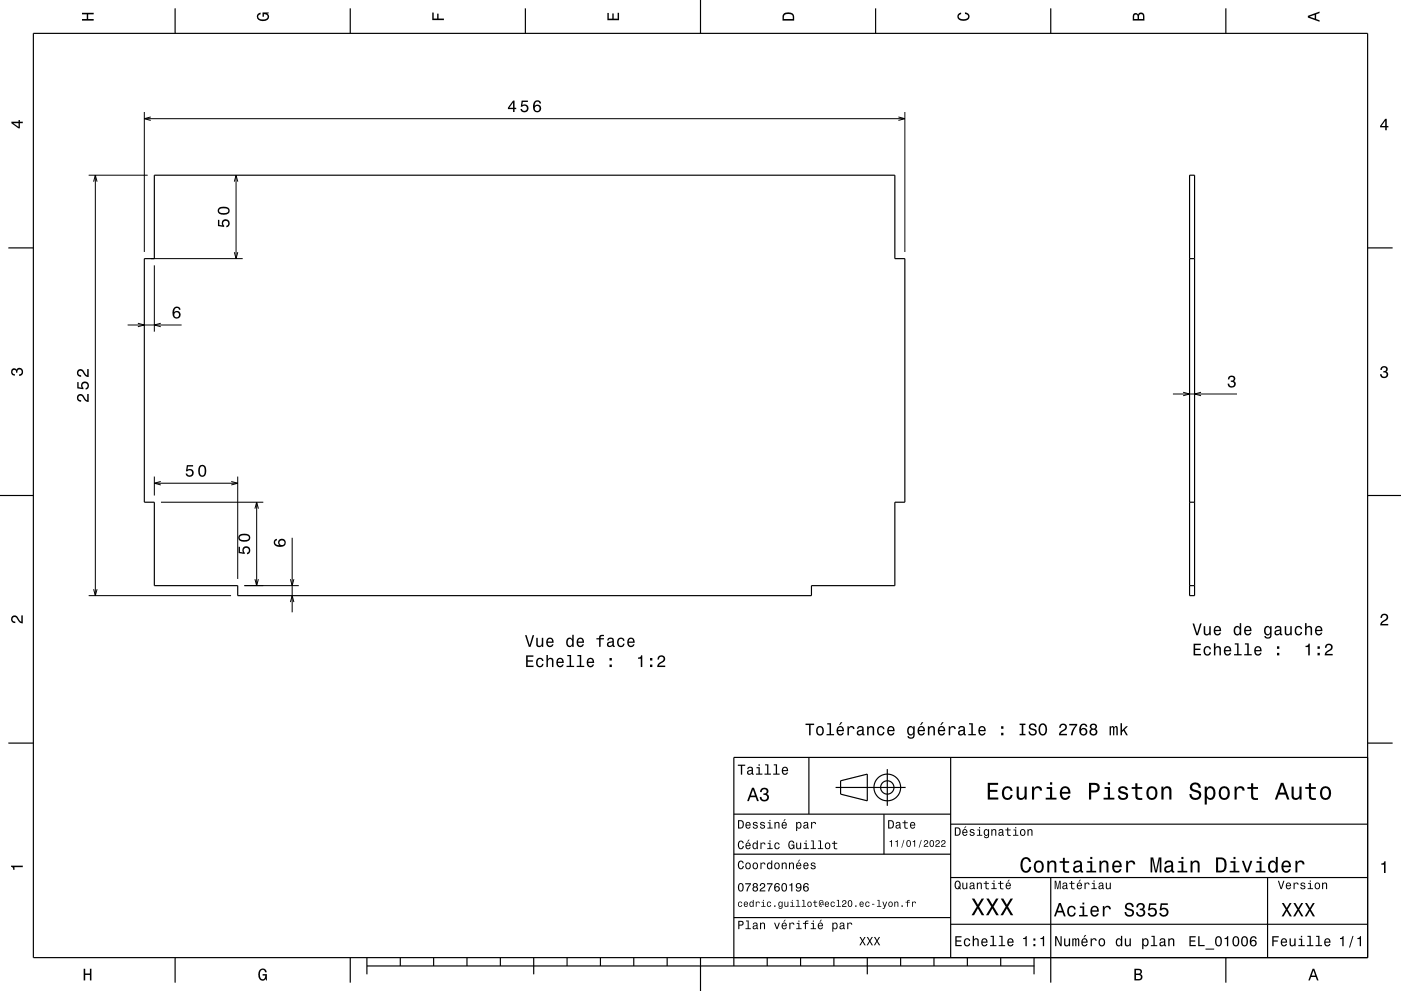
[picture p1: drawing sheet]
<svg xmlns="http://www.w3.org/2000/svg" width="420mm" height="297mm" viewBox="0 0 420 297" stroke-linecap="round" stroke-linejoin="round" font-family="sans-serif">
<g fill="none" stroke="#000" stroke-width=".3">
<path d="M43.3 33.6v41.9M43.3 35.6h228M45.2 35.1l-1.9 .5 1.9 .5M269.3 35.1l2 .5-2 .5M271.3 33.6v41.9M26.6 52.5h17.7M28.1 54.4l.5-1.9 .5 1.9M28.6 52.5v126M70.2 54.4l.6-1.9 .5 1.9M70.8 52.5v25M45.3 77.5h27.5M46.3 79.5v19.9"/>
<path d="M70.2 75.6l.6 1.9 .5-1.9M38.3 97.4h16.1M41.3 96.9l2 .5-2 .5M48.2 96.9l-1.9 .5 1.9 .5M351.6 118.1h19.2M354.7 117.6l1.9 .5-1.9 .5M360.1 117.6l-2 .5 2 .5M46.3 142.8v5.7M46.3 144.8h25M48.2 144.3l-1.9 .5 1.9 .5M48.3 150.5h30.6M69.3 144.3l2 .5-2 .5"/>
<path d="M71.3 142.8v30.7M76.4 152.4l.5-1.9 .6 1.9M76.9 150.5v25M26.6 178.5h42.7M28.1 176.6l.5 1.9 .5-1.9M73.3 175.5h16.3M76.4 173.6l.5 1.9 .6-1.9M87.1 173.6l.5 1.9 .5-1.9M87.6 161.2v22.3M87.1 180.4l.5-1.9 .5 1.9"/>
</g>
<g fill="none" stroke="#000" stroke-width=".35">
<path d="M10 10h400v277h-400zM52.5 2.5v7.5M105 2.5v7.5M157.5 2.5v7.5M210 0v10M262.5 2.5v7.5M315 2.5v7.5M367.5 2.5v7.5M46.3 52.5h222v25h3v73h-3v25h-25v3h-172v-3h-25v-25h-3v-73h3zM356.6 52.5h1.5v126h-1.5zM2.5 74.3h7.5M356.6 77.5h1.5"/>
<path d="M410 74.3h7.5M0 148.5h10M356.6 150.5h1.5M410 148.5h10M356.6 175.5h1.5M2.5 222.7h7.5M242.5 227v17M250.5 236h21M252 234l8-2v8l-8-2zM266 230.5v11M285 227v60M410 222.7h7.5"/>
<path d="M410 227h-190v62.5M220 244h65M220 256h65M265 244v12M285 247h125M220 275h65M285 277h125M285 263h125M315 263v31.5M380 263v24M52.5 287v7.5M105 287v7.5"/>
<path d="M110 289.5h200M110 287v5M120 287v2.5M130 287v2.5M140 287v2.5M150 287v2.5M160 287v5M170 287v2.5M180 287v2.5M190 287v2.5M200 287v2.5M210 287v10"/>
<path d="M230 287v2.5M240 287v2.5M250 287v2.5M260 287v5M270 287v2.5M280 287v2.5M290 287v2.5M300 287v2.5M310 287v5M367.5 287v7.5"/>
<circle cx="266" cy="236" r="4"/>
<circle cx="266" cy="236" r="2"/>
</g>
<g fill="#000">
<path d="M24.6 3.8h3.5v.5h-1.7v1.4h1.7v.5h-3.5v-.5h1.4v-1.4h-1.4z" fill-rule="evenodd"/>
<path d="M77.3 4.2l.8-.4v.5l-.3 .1a.68 .68 0 0 0-.4 .6 .68 .68 0 0 0 .4 .6 1.68 1.68 0 0 0 2.4-.6 .93 .93 0 0 0-1.1-.8v.8h-.4v-1.3h1.9v.3l-.5 .1 .4 .4a1.19 1.19 0 0 1-.9 1.7 1.9 1.9 0 0 1-2.6-1.3z" fill-rule="evenodd"/>
<path d="M129.6 3.8h.4v1.8h1.1v-1.5h.4v1.5h1.6v.4h-3.5z" fill-rule="evenodd"/>
<path d="M182.1 3.9h.4v1.7h1.1v-1.6h.4v1.6h1.2v-1.8h.4v2.3h-3.5z" fill-rule="evenodd"/>
<path d="M235 4a2.21 2.21 0 0 0-.4 2.2h3.5v-1.2a1.92 1.92 0 0 0-3.1-1zM235.3 4.4l.4-.2a1.45 1.45 0 0 1 2 .8v.7h-2.7l.1-1z" fill-rule="evenodd"/>
<path d="M287.3 4.2l.8-.4v.4l-.3 .1a.66 .66 0 0 0-.4 .6 .66 .66 0 0 0 .4 .6 1.69 1.69 0 0 0 2.5-.5 .9 .9 0 0 0-1-.8v-.5a1.24 1.24 0 0 1 1.4 1.1 1.24 1.24 0 0 1-1.1 1.4 1.93 1.93 0 0 1-2.6-1.2z" fill-rule="evenodd"/>
<path d="M339.8 4.2l-.2 2h3.5v-1.4a.98 .98 0 0 0-.7-1 .98 .98 0 0 0-1.2 .6 .84 .84 0 0 0-1.4-.2zM340.1 4.5l.4-.1 .4 .1 .1 1.2h-1zM341.6 4.4l.4-.2a.58 .58 0 0 1 .7 .7v.8h-1.2z" fill-rule="evenodd"/>
<path d="M392.1 4.7v.6l3.5 1.2v-.4l-1-.4v-1.4l1-.4v-.4zM392.6 5l1.5-.5v1z" fill-rule="evenodd"/>
<path d="M3.4 36.5v.4l2.1 1.6h.5v-1.6h.8v-.4h-.8v-.5h-.4v.5zM4 36.9h1.6v1.1z" fill-rule="evenodd"/>
<path d="M153.8 30.1l-1.5 2.2v.4h1.5v.9h.5v-.9h.5v-.4h-.5v-2.2zM153.8 30.7v1.6h-1.1zM156.4 30.1l-.3 1.9h.4a.8 .8 0 0 1 1.3-.2 .8 .8 0 0 1-.1 1.2 .8 .8 0 0 1-1.2-.3h-.5a1.21 1.21 0 0 0 1.5 1 1.21 1.21 0 0 0 .8-1.6 1.21 1.21 0 0 0-1.7-.6l.1-.9h1.6v-.5zM160.3 30.3a2.4 2.4 0 0 0 .2 3.3 1.16 1.16 0 0 0 1.5-.4 1.16 1.16 0 0 0-.2-1.5 1.16 1.16 0 0 0-1.5 0 1.02 1.02 0 0 1 .8-1.2l.5 .1 .1 .4h.5a1.11 1.11 0 0 0-.7-.9 1.11 1.11 0 0 0-1.2 .2zM160.3 32.5a.75 .75 0 0 1 1.5 0 .75 .75 0 0 1-1.5 0z" fill-rule="evenodd"/>
<path d="M415.3 35.6l-1.6 2.1v.5h1.6v.8h.4v-.8h.5v-.4h-.5v-2.2zM415.3 36.2v1.6h-1.1z" fill-rule="evenodd"/>
<path d="M65.3 65.9v1.9l1.9 .2v-.4a.8 .8 0 0 1-.2-1.2 .8 .8 0 0 1 1.2 .1 .8 .8 0 0 1-.3 1.2v.4a1.21 1.21 0 0 0 1-1.5 1.21 1.21 0 0 0-1.6-.8 1.21 1.21 0 0 0-.6 1.8l-.9-.2v-1.5zM65.7 62.2a1.13 1.13 0 0 0-.4 1.3 1.13 1.13 0 0 0 1 .8 1.9 1.9 0 0 0 2.6-1.2 2.03 2.03 0 0 0-3.2-.9zM65.8 62.8a2.37 2.37 0 0 1 2.6 0v.7a2.38 2.38 0 0 1-2.6 0z" fill-rule="evenodd"/>
<path d="M52.2 92.2a2.39 2.39 0 0 0 .2 3.2 1.16 1.16 0 0 0 1.5-.3 1.16 1.16 0 0 0-.1-1.6 1.16 1.16 0 0 0-1.6 .1 1.02 1.02 0 0 1 .8-1.3l.5 .1 .2 .4h.4a1.11 1.11 0 0 0-.7-.9 1.11 1.11 0 0 0-1.2 .3zM52.2 94.4a.75 .75 0 0 1 1.5 0 .75 .75 0 0 1-1.5 0z" fill-rule="evenodd"/>
<path d="M3.6 110.6a.86 .86 0 0 1 1.4 .2 1.12 1.12 0 0 1 1.5-.4 1.12 1.12 0 0 1 .3 1.6l-.5 .6-.6 .1v-.5a.72 .72 0 0 0 .9-.6 .72 .72 0 0 0-.8-.8 .72 .72 0 0 0-.6 .9h-.4a.62 .62 0 0 0-.4-.8 .62 .62 0 0 0-.8 .5 .62 .62 0 0 0 .5 .7h.4l-.1 .5a1.17 1.17 0 0 1-1-.7 1.17 1.17 0 0 1 .2-1.3z" fill-rule="evenodd"/>
<path d="M368.4 112.9a1.01 1.01 0 0 1 1.5-.2 1.01 1.01 0 0 1 0 1.5 1.12 1.12 0 0 1 .4 1.6 1.12 1.12 0 0 1-1.6 .3l-.6-.6-.1-.5h.5a.72 .72 0 0 0 .6 .9 .72 .72 0 0 0 .8-.8 .72 .72 0 0 0-.9-.6v-.4a.62 .62 0 0 0 .8-.4 .62 .62 0 0 0-.5-.8 .62 .62 0 0 0-.7 .5v.3h-.5z" fill-rule="evenodd"/>
<path d="M414.1 110a1.01 1.01 0 0 1 1.5-.2 1.01 1.01 0 0 1 0 1.6 1.12 1.12 0 0 1 .4 1.5 1.12 1.12 0 0 1-1.6 .3l-.6-.5-.1-.6h.5a.72 .72 0 0 0 .7 .9 .72 .72 0 0 0 .7-.8 .72 .72 0 0 0-.9-.6v-.4a.62 .62 0 0 0 .8-.4 .62 .62 0 0 0-.5-.8 .62 .62 0 0 0-.7 .5v.4h-.5z" fill-rule="evenodd"/>
<path d="M23.3 118.4a1.2 1.2 0 0 0-.2 1.3 1.2 1.2 0 0 0 1.2 .7v-.5a.71 .71 0 0 1-.8-.5 .71 .71 0 0 1 .5-.8 .71 .71 0 0 1 .8 .5l.2 .3a1.64 1.64 0 0 0 1.6 1.1v-2.4h-.5v1.9l-.4-.3-.7-1.2a1.11 1.11 0 0 0-1.7-.1zM23.2 114.5v1.9l1.8 .3v-.4a.8 .8 0 0 1-.2-1.3 .8 .8 0 0 1 1.2 .1 .8 .8 0 0 1-.3 1.2v.5a1.21 1.21 0 0 0 1-1.5 1.21 1.21 0 0 0-1.6-.9 1.21 1.21 0 0 0-.6 1.8l-.9-.2v-1.5zM23.3 110.9a1.2 1.2 0 0 0-.2 1.4 1.2 1.2 0 0 0 1.2 .6v-.4a.7 .7 0 0 1-.8-.6 .7 .7 0 0 1 .5-.8 .7 .7 0 0 1 .8 .5l.2 .3a1.63 1.63 0 0 0 1.6 1.1v-2.4h-.5v1.9l-.4-.3-.7-1.2a1.11 1.11 0 0 0-1.7-.1z" fill-rule="evenodd"/>
<path d="M56 139.4l-.3 1.9h.5a.8 .8 0 0 1 1.2-.3 .8 .8 0 0 1-.1 1.3 .8 .8 0 0 1-1.2-.4h-.5a1.21 1.21 0 0 0 1.6 1.1 1.21 1.21 0 0 0 .8-1.7 1.21 1.21 0 0 0-1.8-.5l.2-1h1.5v-.4zM59.7 139.8a2.02 2.02 0 0 0 .9 3.1 2.03 2.03 0 0 0 .9-3.1 1.11 1.11 0 0 0-1.8 0zM60.3 139.8h.7a2.38 2.38 0 0 1 0 2.6h-.7a2.37 2.37 0 0 1 0-2.6z" fill-rule="evenodd"/>
<path d="M71.5 163.9v1.9l1.9 .2v-.4a.8 .8 0 0 1-.3-1.2 .8 .8 0 0 1 1.3 .1 .8 .8 0 0 1-.4 1.2v.4a1.21 1.21 0 0 0 1.1-1.5 1.21 1.21 0 0 0-1.7-.8 1.21 1.21 0 0 0-.5 1.8l-1-.2v-1.5zM71.9 160.2a1.13 1.13 0 0 0-.4 1.3 1.13 1.13 0 0 0 .9 .8 1.9 1.9 0 0 0 2.6-1.2 2.03 2.03 0 0 0-3.1-.9zM71.9 160.8a2.38 2.38 0 0 1 2.6 0v.7a2.37 2.37 0 0 1-2.6 0z" fill-rule="evenodd"/>
<path d="M82.3 161.8a1.44 1.44 0 0 0 .1 1.7 1.44 1.44 0 0 0 1.6 .4 1.26 1.26 0 0 0 1.7-1 1.26 1.26 0 0 0-1.2-1.5 1.11 1.11 0 0 0-1.1 .7 1.11 1.11 0 0 0 .3 1.3 1.02 1.02 0 0 1-1.2-.8l.1-.5 .4-.2v-.4zM83.8 162.7a.75 .75 0 0 1 1.5 0 .75 .75 0 0 1-1.5 0z" fill-rule="evenodd"/>
<path d="M3.6 184.7a1.22 1.22 0 0 1 2 .8l.8 .8v-1.9h.4v2.4a2.76 2.76 0 0 1-2-1.8 .69 .69 0 0 0-1.1 .5 .69 .69 0 0 0 .9 .8v.4a1.19 1.19 0 0 1-1.2-.6 1.19 1.19 0 0 1 .2-1.4z" fill-rule="evenodd"/>
<path d="M157.7 196.4v3.5h2.2v-.4h-1.7v-1.2h1.6v-.4h-1.6v-1.1h1.7v-.4zM161 197.5a1.45 1.45 0 0 0-.2 1.7 1.45 1.45 0 0 0 1.5 .7l.5-.5 .1-.5h-.4l-.4 .7a1.02 1.02 0 0 1-1-1 1.02 1.02 0 0 1 1-1.1l.4 .6h.4a1.09 1.09 0 0 0-.7-1 1.09 1.09 0 0 0-1.2 .4zM163.8 196.3v3.6h.5v-1.5a.64 .64 0 0 1 .3-.8 .64 .64 0 0 1 .8 .3l.1 2h.4v-1.8a.88 .88 0 0 0-.6-.9 .88 .88 0 0 0-1 .4v-1.3zM167.1 197.5a1.45 1.45 0 0 0-.3 1.6 1.45 1.45 0 0 0 1.5 .8l.7-.8h-.5l-.6 .5a.76 .76 0 0 1-.7-.9h1.8a1.17 1.17 0 0 0-.5-1.4 1.17 1.17 0 0 0-1.4 .2zM167.4 197.7l.2-.1a.67 .67 0 0 1 .7 .1 .67 .67 0 0 1 .3 .6h-1.4zM170.1 196.3v.4h.7v2.8h-.9v.4h2.2v-.4h-.9v-3.2zM173.1 196.3v.4h.7v2.8h-.9v.4h2.3v-.4h-1v-3.2zM176.2 197.5a1.45 1.45 0 0 0-.3 1.6 1.45 1.45 0 0 0 1.5 .8l.7-.8h-.5l-.6 .5a.76 .76 0 0 1-.7-.9h1.8a1.16 1.16 0 0 0-.5-1.4 1.16 1.16 0 0 0-1.4 .2zM176.5 197.7l.2-.1a.67 .67 0 0 1 .7 .1 .67 .67 0 0 1 .3 .6h-1.4zM182.7 199.2v.7h.7v-.7zM182.7 197.2v.8h.7v-.8z" fill-rule="evenodd"/>
<path d="M157.4 190.4l1.1 3.5h.5l1.1-3.5h-.4l-.9 2.9-.9-2.9zM160.8 191.2v1.7a.89 .89 0 0 0 .6 1 .89 .89 0 0 0 1-.4v.4h.5v-2.7h-.5v1.5a.65 .65 0 0 1-.4 .8 .65 .65 0 0 1-.8-.3v-2zM164 191.4a1.46 1.46 0 0 0-.2 1.7 1.46 1.46 0 0 0 1.4 .8l.7-.8h-.4l-.6 .5a.76 .76 0 0 1-.7-1h1.8a1.17 1.17 0 0 0-.5-1.3 1.17 1.17 0 0 0-1.5 .1zM164.4 191.7l.2-.2a.67 .67 0 0 1 .7 .1 .67 .67 0 0 1 .2 .7h-1.3zM170 191.4a1.49 1.49 0 0 0-.3 1.6 1.49 1.49 0 0 0 1.3 .9l.5-.5v.5h.5v-3.7h-.4v1.4a.89 .89 0 0 0-1.6-.2zM170.4 191.7a.62 .62 0 0 1 .6-.2 .62 .62 0 0 1 .5 .6 .91 .91 0 0 1 0 1 .91 .91 0 0 1-.9 .4l-.4-.5zM173.2 191.4a1.46 1.46 0 0 0-.3 1.7 1.46 1.46 0 0 0 1.4 .8l.7-.8h-.4l-.6 .5a.76 .76 0 0 1-.7-1h1.8a1.17 1.17 0 0 0-.5-1.3 1.17 1.17 0 0 0-1.4 .1zM173.5 191.7l.2-.2a.67 .67 0 0 1 .7 .1 .67 .67 0 0 1 .2 .7h-1.3zM178.8 191.3v.3h.8v2.3h.5v-2.3h1v-.3h-1v-.4l1-.2v-.4a.95 .95 0 0 0-1.1 0 .95 .95 0 0 0-.4 1zM182.3 191.3l-.2 .6h.3a.55 .55 0 0 1 .7-.5 .55 .55 0 0 1 .4 .8h-.2a.91 .91 0 0 0-1.3 .6 .91 .91 0 0 0 .7 1.2l.9-.5 .1 .3 .6 .1v-.4h-.2l-.1-1.6a1.02 1.02 0 0 0-1.7-.6zM182.5 192.8l1.1-.3a.77 .77 0 0 1-.2 .9 .77 .77 0 0 1-.9 .1zM185.3 191.4a1.45 1.45 0 0 0-.2 1.7 1.45 1.45 0 0 0 1.5 .8l.5-.6 .1-.4h-.4l-.4 .6a1.02 1.02 0 0 1-1-1 1.02 1.02 0 0 1 1-1l.4 .6h.4a1.09 1.09 0 0 0-.7-1 1.09 1.09 0 0 0-1.2 .3zM188.3 191.4a1.46 1.46 0 0 0-.2 1.7 1.46 1.46 0 0 0 1.4 .8l.7-.8h-.4l-.6 .5a.76 .76 0 0 1-.7-1h1.8a1.17 1.17 0 0 0-.5-1.3 1.17 1.17 0 0 0-1.5 .1zM188.7 191.7l.2-.2a.67 .67 0 0 1 .7 .1 .67 .67 0 0 1 .2 .7h-1.3z" fill-rule="evenodd"/>
<path d="M191.3 197.1v.3h.8v2.5h.4v-3.5h-.3a.77 .77 0 0 1-.9 .7zM194.9 199.2v.7h.7v-.7zM194.9 197.2v.8h.7v-.8zM197.4 196.7l-.3 1h.5a.7 .7 0 0 1 .5-.9 .7 .7 0 0 1 .8 .5 .7 .7 0 0 1-.5 .9l-.3 .1a1.64 1.64 0 0 0-1.1 1.6h2.4v-.4h-1.9l.9-.8a1.17 1.17 0 0 0 .9-1.7 1.17 1.17 0 0 0-1.9-.3z" fill-rule="evenodd"/>
<path d="M357.8 192.9v3.5h2.2v-.4h-1.7v-1.2h1.6v-.4h-1.6v-1.1h1.7v-.4zM361.1 194a1.45 1.45 0 0 0-.2 1.7 1.45 1.45 0 0 0 1.5 .7l.5-.5 .1-.5h-.4l-.4 .7a1.02 1.02 0 0 1-1-1 1.02 1.02 0 0 1 1-1.1l.4 .6h.4a1.09 1.09 0 0 0-.7-1 1.09 1.09 0 0 0-1.2 .4zM363.9 192.8v3.6h.5v-1.5a.63 .63 0 0 1 .4-.8 .63 .63 0 0 1 .7 .3l.1 2h.4v-1.8a.88 .88 0 0 0-.6-.9 .88 .88 0 0 0-1 .4v-1.3zM367.2 194a1.45 1.45 0 0 0-.3 1.6 1.45 1.45 0 0 0 1.5 .8l.7-.8h-.5l-.6 .5a.76 .76 0 0 1-.7-.9h1.8a1.17 1.17 0 0 0-.5-1.4 1.17 1.17 0 0 0-1.4 .2zM367.5 194.2l.2-.1a.67 .67 0 0 1 .7 .1 .67 .67 0 0 1 .3 .6h-1.4zM370.2 192.8v.4h.7v2.8h-.9v.4h2.2v-.4h-.9v-3.2zM373.2 192.8v.4h.7v2.8h-.9v.4h2.3v-.4h-.9v-3.2zM376.3 194a1.45 1.45 0 0 0-.3 1.6 1.45 1.45 0 0 0 1.5 .8l.7-.8h-.5l-.6 .5a.76 .76 0 0 1-.7-.9h1.8a1.17 1.17 0 0 0-.5-1.4 1.17 1.17 0 0 0-1.4 .2zM376.6 194.2l.2-.1a.67 .67 0 0 1 .7 .1 .67 .67 0 0 1 .3 .6h-1.4zM382.8 195.7v.7h.7v-.7zM382.8 193.7v.8h.7v-.8z" fill-rule="evenodd"/>
<path d="M357.5 186.9l1.1 3.5h.5l1.1-3.5h-.4l-.9 2.9-.9-2.9zM360.9 187.7v1.7a.89 .89 0 0 0 .6 1 .89 .89 0 0 0 1-.4v.4h.5v-2.7h-.5v1.5a.65 .65 0 0 1-.4 .8 .65 .65 0 0 1-.8-.3v-2zM364.1 187.9a1.45 1.45 0 0 0-.2 1.7 1.45 1.45 0 0 0 1.4 .8l.7-.8h-.4l-.6 .5a.76 .76 0 0 1-.7-1h1.8a1.16 1.16 0 0 0-.5-1.3 1.16 1.16 0 0 0-1.5 .1zM364.5 188.2l.2-.2a.67 .67 0 0 1 .7 .1 .67 .67 0 0 1 .2 .7h-1.3zM370.1 187.9a1.49 1.49 0 0 0-.3 1.6 1.49 1.49 0 0 0 1.3 .9l.6-.5v.5h.4v-3.7h-.4v1.4a.89 .89 0 0 0-1.6-.2zM370.5 188.2a.62 .62 0 0 1 .6-.2 .62 .62 0 0 1 .5 .6v.4a.83 .83 0 0 1-.7 1.1 1.19 1.19 0 0 1-.4-1.9zM373.3 187.9a1.45 1.45 0 0 0-.3 1.7 1.45 1.45 0 0 0 1.4 .8l.7-.8h-.4l-.6 .5a.76 .76 0 0 1-.7-1h1.8a1.16 1.16 0 0 0-.5-1.3 1.16 1.16 0 0 0-1.4 .1zM373.6 188.2l.2-.2a.67 .67 0 0 1 .7 .1 .67 .67 0 0 1 .2 .7h-1.3zM379.2 187.9a1.49 1.49 0 0 0-.3 1.6 1.49 1.49 0 0 0 1.3 .9l.6-.4a.73 .73 0 0 1-.3 1 .73 .73 0 0 1-1-.4h-.5a1.1 1.1 0 0 0 1.3 .9 1.1 1.1 0 0 0 .9-1.3v-2.5h-.4v.4l-.4-.4a.89 .89 0 0 0-1.2 .2zM379.6 188.2a.63 .63 0 0 1 .7-.2 .63 .63 0 0 1 .4 .6 .92 .92 0 0 1 0 1 .92 .92 0 0 1-.9 .4l-.4-.5zM382.4 187.8l-.2 .6h.4a.55 .55 0 0 1 .6-.5 .55 .55 0 0 1 .4 .8h-.2a.91 .91 0 0 0-1.3 .6 .91 .91 0 0 0 .8 1.2l.8-.5 .1 .3 .6 .1v-.4h-.2l-.1-1.6a1.02 1.02 0 0 0-.6-.8 1.02 1.02 0 0 0-1.1 .2zM382.6 189.3l1.1-.3a.77 .77 0 0 1-.2 .9 .77 .77 0 0 1-.9 .1zM385.2 187.7v1.7a.89 .89 0 0 0 .6 1 .89 .89 0 0 0 1-.4v.4h.5v-2.7h-.5v1.5a.64 .64 0 0 1-.4 .8 .64 .64 0 0 1-.8-.3v-2zM388.4 187.9a1.45 1.45 0 0 0-.2 1.7 1.45 1.45 0 0 0 1.5 .8l.6-.6 .1-.4h-.5l-.4 .6a1.02 1.02 0 0 1-.9-1 1.02 1.02 0 0 1 .9-1l.4 .6h.5a1.09 1.09 0 0 0-.8-1 1.09 1.09 0 0 0-1.2 .3zM391.2 186.7v3.7h.5v-1.6a.64 .64 0 0 1 .4-.8 .64 .64 0 0 1 .8 .4v2h.4v-1.8a.88 .88 0 0 0-.6-1 .88 .88 0 0 0-1 .5v-1.4zM394.5 187.9a1.45 1.45 0 0 0-.2 1.7 1.45 1.45 0 0 0 1.4 .8l.7-.8h-.4l-.6 .5a.76 .76 0 0 1-.7-1h1.7a1.17 1.17 0 0 0-.5-1.3 1.17 1.17 0 0 0-1.4 .1zM394.9 188.2l.2-.2a.67 .67 0 0 1 .7 .1 .67 .67 0 0 1 .2 .7h-1.3z" fill-rule="evenodd"/>
<path d="M391.4 193.6v.3h.8v2.5h.5v-3.5h-.4a.78 .78 0 0 1-.9 .7zM395 195.7v.7h.7v-.7zM395 193.7v.8h.7v-.8zM397.5 193.2l-.3 1h.5a.7 .7 0 0 1 .5-.9 .7 .7 0 0 1 .8 .5 .7 .7 0 0 1-.5 .9l-.3 .1a1.63 1.63 0 0 0-1.1 1.6h2.4v-.4h-1.9l.9-.8a1.17 1.17 0 0 0 .9-1.7 1.17 1.17 0 0 0-1.9-.3z" fill-rule="evenodd"/>
<path d="M414.2 184.2a1.18 1.18 0 0 1 1.9 .3 1.18 1.18 0 0 1-1 1.7l-.8 .8h1.9v.4h-2.4a2.76 2.76 0 0 1 1.8-2 .69 .69 0 0 0-.5-1.1 .69 .69 0 0 0-.8 .9h-.4z" fill-rule="evenodd"/>
<path d="M221.2 229.2v.3h.9v2.7h.4v-2.7h.9v-.3zM224.3 230l-.3 .5h.4a.47 .47 0 0 1 .5-.4 .47 .47 0 0 1 .4 .6l-.2 .1a.78 .78 0 0 0-1.1 .4 .78 .78 0 0 0 .6 1l.8-.3 .1 .2 .5 .1v-.3l-.3-.1v-1.3a.87 .87 0 0 0-.6-.7 .87 .87 0 0 0-.8 .2zM224.4 231.3l.9-.3v.4a.51 .51 0 0 1-.5 .5 .51 .51 0 0 1-.5-.5zM226.8 229.9v.3h.6v1.6h-.8v.4h2v-.4h-.8v-1.9zM227.4 229.1v.4h.4v-.4zM229.4 229.1v.3h.6v2.4h-.8v.4h1.9v-.4h-.8v-2.7zM232 229.1v.3h.6v2.4h-.8v.4h1.9v-.4h-.7v-2.7zM234.6 230.1a1.24 1.24 0 0 0-.2 1.4 1.24 1.24 0 0 0 1.2 .7l.6-.7h-.3l-.6 .4a.64 .64 0 0 1-.5-.8h1.5v-.2a.96 .96 0 0 0-.5-1 .96 .96 0 0 0-1.2 .2zM234.9 230.3l.7-.2 .3 .7h-1.1z" fill-rule="evenodd"/>
<path d="M241.5 216.9v.4h1.1v3.1h.4v-3.1h1.1v-.4zM245 217.9a1.45 1.45 0 0 0-.3 1.8 1.45 1.45 0 0 0 1.6 .7 1.45 1.45 0 0 0 .7-1.8 1.45 1.45 0 0 0-1.7-.9zM245.3 218.2a.67 .67 0 0 1 .7-.2 .67 .67 0 0 1 .5 .6 .93 .93 0 0 1 0 1 .93 .93 0 0 1-1 .4 1.36 1.36 0 0 1-.2-1.8zM248 216.7v.4h.7v2.9h-.9v.4h2.2v-.4h-.9v-3.3zM252 216.4l-.5 .9h.3l.7-.9zM251.1 217.9a1.45 1.45 0 0 0-.3 1.7 1.45 1.45 0 0 0 1.5 .8l.7-.8h-.5l-.6 .5a.76 .76 0 0 1-.7-1h1.8a1.16 1.16 0 0 0-.5-1.3 1.16 1.16 0 0 0-1.4 .1zM251.4 218.2l.2-.2a.67 .67 0 0 1 .7 .1 .67 .67 0 0 1 .3 .7h-1.4zM254 217.7v2.7h.5v-1.6a.66 .66 0 0 1 .4-.8 .66 .66 0 0 1 .8 .3v.2h.5a.9 .9 0 0 0-.7-.9 .9 .9 0 0 0-1 .5v-.4zM257.2 217.8l-.3 .6h.4a.55 .55 0 0 1 .7-.5 .55 .55 0 0 1 .4 .8h-.2a.91 .91 0 0 0-1.3 .6 .91 .91 0 0 0 .7 1.2l.9-.5 .1 .3 .6 .1v-.4h-.3v-1.6a1.02 1.02 0 0 0-.7-.8 1.02 1.02 0 0 0-1 .2zM257.4 219.3l1.1-.3a.77 .77 0 0 1-.2 .9 .77 .77 0 0 1-.9 .1zM260 217.7v2.7h.4v-1.6a.63 .63 0 0 1 .4-.8 .63 .63 0 0 1 .8 .4v2h.5v-1.8a.89 .89 0 0 0-.7-1 .89 .89 0 0 0-1 .5v-.4zM263.2 217.9a1.45 1.45 0 0 0-.2 1.7 1.45 1.45 0 0 0 1.5 .8l.6-.6 .1-.4h-.5l-.4 .6a1.02 1.02 0 0 1-.9-1 1.02 1.02 0 0 1 .9-1l.4 .6h.5a1.09 1.09 0 0 0-.8-1 1.09 1.09 0 0 0-1.2 .3zM266.3 217.9a1.45 1.45 0 0 0-.3 1.7 1.45 1.45 0 0 0 1.4 .8l.7-.8h-.4l-.6 .5a.76 .76 0 0 1-.7-1h1.8a1.16 1.16 0 0 0-.5-1.3 1.16 1.16 0 0 0-1.4 .1zM266.6 218.2l.2-.2a.67 .67 0 0 1 .7 .1 .67 .67 0 0 1 .2 .7h-1.3zM272.2 217.9a1.49 1.49 0 0 0-.2 1.6 1.49 1.49 0 0 0 1.2 .9l.6-.4a.73 .73 0 0 1-.3 1 .73 .73 0 0 1-1-.4h-.5a1.1 1.1 0 0 0 1.3 .9 1.1 1.1 0 0 0 .9-1.3v-2.5h-.4v.4l-.4-.4a.89 .89 0 0 0-1.2 .2zM272.6 218.2a.63 .63 0 0 1 .7-.2 .63 .63 0 0 1 .4 .6 .92 .92 0 0 1 .1 1 .92 .92 0 0 1-1 .4l-.4-.5zM276.3 216.4l-.5 .9h.3l.7-.9zM275.4 217.9a1.45 1.45 0 0 0-.3 1.7 1.45 1.45 0 0 0 1.5 .8l.7-.8h-.5l-.6 .5a.76 .76 0 0 1-.7-1h1.8a1.16 1.16 0 0 0-.5-1.3 1.16 1.16 0 0 0-1.4 .1zM275.7 218.2l.2-.2a.67 .67 0 0 1 .7 .1 .67 .67 0 0 1 .2 .7h-1.3zM278.2 217.7v2.7h.4v-1.6a.63 .63 0 0 1 .4-.8 .63 .63 0 0 1 .8 .4v2h.5v-1.8a.89 .89 0 0 0-.6-1 .89 .89 0 0 0-1.1 .5v-.4zM282.4 216.4l-.5 .9h.3l.7-.9zM281.4 217.9a1.45 1.45 0 0 0-.2 1.7 1.45 1.45 0 0 0 1.4 .8l.7-.8h-.4l-.6 .5a.76 .76 0 0 1-.7-1h1.8a1.16 1.16 0 0 0-.5-1.3 1.16 1.16 0 0 0-1.5 .1zM281.8 218.2l.2-.2a.67 .67 0 0 1 .7 .1 .67 .67 0 0 1 .2 .7h-1.3zM284.4 217.7v2.7h.5v-1.6a.66 .66 0 0 1 .3-.8 .66 .66 0 0 1 .8 .3l.1 .2h.4a.9 .9 0 0 0-.7-.9 .9 .9 0 0 0-1 .5v-.4zM287.6 217.8l-.3 .6h.4a.55 .55 0 0 1 .7-.5 .55 .55 0 0 1 .4 .8h-.2a.91 .91 0 0 0-1.3 .6 .91 .91 0 0 0 .7 1.2l.9-.5 .1 .3 .6 .1v-.4h-.3v-1.6a1.02 1.02 0 0 0-.7-.8 1.02 1.02 0 0 0-1 .2zM287.7 219.3l1.1-.3a.77 .77 0 0 1-.2 .9 .77 .77 0 0 1-.9 .1zM290.5 216.7v.4h.7v2.9h-.9v.4h2.2v-.4h-.9v-3.3zM293.6 217.9a1.45 1.45 0 0 0-.3 1.7 1.45 1.45 0 0 0 1.5 .8l.7-.8h-.5l-.6 .5a.76 .76 0 0 1-.7-1h1.8a1.16 1.16 0 0 0-.5-1.3 1.16 1.16 0 0 0-1.4 .1zM293.9 218.2l.2-.2a.67 .67 0 0 1 .7 .1 .67 .67 0 0 1 .3 .7h-1.4zM300.1 219.6v.8h.7v-.8zM300.1 217.7v.7h.7v-.7zM305.7 216.9v.4h.6v2.6h-.6v.5h1.7v-.5h-.6v-2.6h.6v-.4zM308.7 217.1a.96 .96 0 0 0-.2 1 .96 .96 0 0 0 .9 .7l.4 .1a.64 .64 0 0 1 .5 .9 .64 .64 0 0 1-1 .2l-.5-.8h-.5a1.21 1.21 0 0 0 1.5 1.3 1.21 1.21 0 0 0 .7-1.8l-1.2-.4a.62 .62 0 0 1-.1-1.1 .62 .62 0 0 1 1 .4l.1 .3h.4a1.19 1.19 0 0 0-.7-1.1 1.19 1.19 0 0 0-1.3 .3zM311.7 217.3a2.03 2.03 0 0 0 .9 3.2 2.03 2.03 0 0 0 1-3.2 1.17 1.17 0 0 0-1.9 0zM312.3 217.3l.3-.1a1.66 1.66 0 0 1 0 2.8 1.69 1.69 0 0 1-.3-2.7zM317.9 217.2l-.4 .9h.5a.71 .71 0 0 1 .5-.8 .71 .71 0 0 1 .9 .5 .71 .71 0 0 1-.5 .8l-.3 .2a1.63 1.63 0 0 0-1.1 1.6h2.4v-.5h-1.9l.8-.8a1.17 1.17 0 0 0 .9-1.6 1.17 1.17 0 0 0-1.8-.3zM320.5 216.9v.5h2a5.2 5.2 0 0 0-1.5 3h.5a5.3 5.3 0 0 1 1.4-3v-.5zM324.1 217.1a2.39 2.39 0 0 0 .2 3.3 1.16 1.16 0 0 0 1.5-.4 1.16 1.16 0 0 0-.2-1.5 1.16 1.16 0 0 0-1.6 0 1.02 1.02 0 0 1 .9-1.2l.4 .1 .2 .4h.5a1.12 1.12 0 0 0-.8-.9 1.12 1.12 0 0 0-1.1 .2zM324 219.3a.75 .75 0 0 1 1.5 0 .75 .75 0 0 1-1.5 0zM327 217.1l-.2 .3a.8 .8 0 0 0 .4 1.1 1.09 1.09 0 0 0-.2 1.6 1.09 1.09 0 0 0 1.6 0 1.09 1.09 0 0 0-.2-1.6 .95 .95 0 0 0 .3-1.4 .95 .95 0 0 0-1.4-.2zM327.1 219.4a.71 .71 0 0 1 1.4 0 .71 .71 0 0 1-1.4 0zM327.2 217.8a.6 .6 0 0 1 1.2 0 .6 .6 0 0 1-1.2 0zM332.6 217.7v2.7h.5v-2.1l.2-.3h.2l.2 .2v2.2h.4v-2.1l.3-.4 .3 .6v1.9h.4v-1.9a.69 .69 0 0 0-.5-.9l-.6 .4-.5-.4-.5 .3v-.2zM335.9 216.7v3.7h.5v-1l.4-.4 .8 1.4h.5l-1-1.7 1-1h-.5l-1.2 1.2v-2.2z" fill-rule="evenodd"/>
<path d="M296.1 234.6v5h3.2v-.6h-2.5v-1.7h2.2v-.6h-2.2v-1.5h2.4v-.6zM300.8 236.2a2.18 2.18 0 0 0 1.2 3.6 1.51 1.51 0 0 0 1.6-1.6h-.6a.95 .95 0 0 1-.9 1 .95 .95 0 0 1-1-.9 1.6 1.6 0 0 1 .9-2.1 .86 .86 0 0 1 .9 .8h.7a1.56 1.56 0 0 0-1.1-1.3 1.56 1.56 0 0 0-1.7 .5zM304.8 235.8v2.5a1.27 1.27 0 0 0 .9 1.4 1.27 1.27 0 0 0 1.5-.7v.6h.6v-3.8h-.6v2.2a.92 .92 0 0 1-.6 1.1 .92 .92 0 0 1-1.2-.4v-2.9zM309.4 235.8v3.8h.6v-2.2a.95 .95 0 0 1 .5-1.1 .95 .95 0 0 1 1.2 .3l.1 .4h.6a1.28 1.28 0 0 0-1-1.4 1.28 1.28 0 0 0-1.4 .8v-.6zM313.8 235.9v.5h1v2.7h-1.3v.5h3.2v-.5h-1.3v-3.2zM314.8 234.4v.8h.6v-.8zM318.1 236.2a2.2 2.2 0 0 0 1.2 3.6 1.51 1.51 0 0 0 1.5-1.3h-.6l-.3 .5-.5 .2a1.08 1.08 0 0 1-1-1.3h2.5a1.66 1.66 0 0 0-.7-2 1.66 1.66 0 0 0-2.1 .3zM318.6 236.5a.94 .94 0 0 1 1.2-.2 .94 .94 0 0 1 .5 1h-1.9zM326.5 234.6v5h.6v-2.1a1.92 1.92 0 0 0 2.6-1.4 1.33 1.33 0 0 0-1.5-1.5zM327.1 235.2a1.6 1.6 0 0 1 1.8 .5 .86 .86 0 0 1 0 .9 .86 .86 0 0 1-.9 .3h-.9zM331.1 235.9v.5h1v2.7h-1.3v.5h3.3v-.5h-1.3v-3.2zM332.1 234.4v.8h.7v-.8zM335.6 235.9a1.08 1.08 0 0 0-.3 1.2 1.08 1.08 0 0 0 1 .7l1.2 .5a.91 .91 0 0 1-.8 1 .91 .91 0 0 1-1-.9h-.6a1.52 1.52 0 0 0 1.7 1.3 1.52 1.52 0 0 0 1.3-1.7l-.5-.5-1.6-.4a.76 .76 0 0 1 .6-1 .76 .76 0 0 1 .9 .7h.6a1.47 1.47 0 0 0-1-1.2 1.47 1.47 0 0 0-1.5 .3zM340.4 234.7v1.2h-1.1v.5h1.1v2.6a1.49 1.49 0 0 0 2 .7v-.5a.97 .97 0 0 1-1.4-.5v-2.3h1.4v-.5h-1.4v-1.2zM344.1 236.2a2.18 2.18 0 0 0 1.2 3.6 2.12 2.12 0 0 0 1.7-2.1 2.12 2.12 0 0 0-1.7-2.1l-.7 .2zM344.6 236.6a.96 .96 0 0 1 1-.4 .96 .96 0 0 1 .7 .8 1.59 1.59 0 0 1-1 2.2 1.67 1.67 0 0 1-.7-2.6zM348.2 235.8v3.8h.6v-2.2a.91 .91 0 0 1 .6-1.1 .91 .91 0 0 1 1.1 .5v2.8h.7v-2.5a1.27 1.27 0 0 0-.9-1.4 1.27 1.27 0 0 0-1.5 .6v-.5zM357.1 234.9a1.37 1.37 0 0 0-.3 1.5 1.37 1.37 0 0 0 1.3 .9 1.1 1.1 0 0 1 1.3 1.3 1.19 1.19 0 0 1-1.3 .5 1.19 1.19 0 0 1-.9-1.1h-.7a1.73 1.73 0 0 0 2.2 1.8 1.73 1.73 0 0 0 1-2.6l-1.1-.4a1.02 1.02 0 0 1-1.2-.9 .99 .99 0 0 1 1.1-.8 .99 .99 0 0 1 .8 1h.7a1.66 1.66 0 0 0-1-1.6 1.66 1.66 0 0 0-1.9 .4zM361.2 235.8v5.3h.6v-2.1a1.32 1.32 0 0 0 1.4 .7 1.32 1.32 0 0 0 1.1-1.1 2.15 2.15 0 0 0-1.4-3l-.6 .2-.5 .5v-.5zM362.1 236.6a.9 .9 0 0 1 .9-.4 .9 .9 0 0 1 .7 .8 1.61 1.61 0 0 1-.9 2.2 1.69 1.69 0 0 1-.7-2.6zM365.8 236.2a2.18 2.18 0 0 0 1.2 3.6 2.16 2.16 0 0 0 1.8-1.8 2.16 2.16 0 0 0-1.1-2.2h-1.4zM366.3 236.6a.96 .96 0 0 1 1-.4 .96 .96 0 0 1 .7 .8 1.59 1.59 0 0 1-1 2.2 1.67 1.67 0 0 1-.7-2.6zM370.1 235.8v3.8h.6v-2.2a.95 .95 0 0 1 .5-1.1 .95 .95 0 0 1 1.2 .3l.1 .4h.6a1.28 1.28 0 0 0-1-1.4 1.28 1.28 0 0 0-1.4 .8v-.6zM375.1 234.7v1.2h-1.1v.5h1.1v2.6a1.49 1.49 0 0 0 2 .7v-.5a.98 .98 0 0 1-1.4-.5v-2.3h1.4v-.5h-1.4v-1.2zM384 234.6l-1.8 5h.6l.6-1.5h2l.5 1.5h.7l-1.9-5zM384.4 235.3l.7 2.2h-1.5zM387.2 235.8v2.5a1.27 1.27 0 0 0 .9 1.4 1.27 1.27 0 0 0 1.5-.7v.6h.6v-3.8h-.6v2.2a.92 .92 0 0 1-.6 1.1 .92 .92 0 0 1-1.1-.4l-.1-2.9zM392.4 234.7v1.2h-1.1v.5h1.1v2.6a1.49 1.49 0 0 0 2.1 .7v-.5a.97 .97 0 0 1-1.4-.5l-.1-2.3h1.5v-.5h-1.5v-1.2zM396.1 236.2a2.18 2.18 0 0 0 1.3 3.6 2.16 2.16 0 0 0 1.7-1.8 2.16 2.16 0 0 0-1-2.2h-1.4zM396.6 236.6a.96 .96 0 0 1 1-.4 .96 .96 0 0 1 .7 .8 1.59 1.59 0 0 1-.9 2.2 1.67 1.67 0 0 1-.8-2.6z" fill-rule="evenodd"/>
<path d="M3.3 259.4h3.5v.5h-2.5v.8h-.3a.77 .77 0 0 0-.7-.9z" fill-rule="evenodd"/>
<path d="M221.2 245.8v2.5h.9a1.28 1.28 0 0 0 1-1.2 1.28 1.28 0 0 0-1-1.3zM221.6 246.1a.96 .96 0 0 1 1.1 1 .96 .96 0 0 1-1.1 .9zM223.7 246.6a.98 .98 0 0 0-.2 1.3 .98 .98 0 0 0 1.3 .3l.2-.4-.9 .3-.3-.7 1.3-.1a.8 .8 0 0 0-.5-.9 .8 .8 0 0 0-.9 .2zM223.9 246.7l.6-.1 .2 .6h-.9zM225.9 246.5l-.2 .4 .1 .3 1 .4a.43 .43 0 0 1-.4 .5 .43 .43 0 0 1-.4-.4h-.3a.7 .7 0 0 0 .9 .7 .7 .7 0 0 0 .3-1.1l-.8-.3a.38 .38 0 0 1 .3-.5 .38 .38 0 0 1 .4 .4h.3l-.4-.6zM228 246.5l-.1 .4 .1 .3 1 .4a.43 .43 0 0 1-.4 .5 .43 .43 0 0 1-.5-.4h-.3a.7 .7 0 0 0 1 .7 .7 .7 0 0 0 .2-1.1l-.7-.3a.38 .38 0 0 1 .3-.5 .38 .38 0 0 1 .4 .4h.3l-.4-.6zM230.2 246.4v.3h.5v1.3h-.7v.3h1.6v-.3h-.6v-1.6zM230.7 245.7v.4h.3v-.4zM232.2 246.4v1.9h.3v-1.1a.45 .45 0 0 1 .4-.6 .45 .45 0 0 1 .5 .5v1.2h.3v-1.3a.63 .63 0 0 0-.5-.7 .63 .63 0 0 0-.7 .4v-.3zM235.2 245.5l-.4 .6 .8-.6zM234.5 246.6a.98 .98 0 0 0-.2 1.3 .98 .98 0 0 0 1.3 .3l.3-.4-1 .3-.3-.7 1.3-.1a.8 .8 0 0 0-.4-.9 .8 .8 0 0 0-1 .2zM234.8 246.7l.5-.1 .3 .6h-1zM238.7 246.4v2.7h.3v-1.1l.1 .2a.67 .67 0 0 0 .7 .1 .67 .67 0 0 0 .4-.5 .91 .91 0 0 0 0-1.1 .91 .91 0 0 0-1-.3l-.2 .3v-.3zM239.1 246.8l.2-.2a.7 .7 0 0 1 .7 .7 .7 .7 0 0 1-.7 .7l-.3-.3zM241.1 246.5l-.2 .4h.3a.39 .39 0 0 1 .4-.3 .39 .39 0 0 1 .3 .5 .73 .73 0 0 0-.9 .3 .73 .73 0 0 0 .1 .9l.9-.2 .1 .2h.4l-.2-1.4a.73 .73 0 0 0-.5-.6 .73 .73 0 0 0-.7 .2zM241.2 247.6l.8-.3v.3a.42 .42 0 0 1-.4 .5 .42 .42 0 0 1-.5-.5zM243.1 246.4v1.9h.4l.1-1.6 .5-.1 .2 .4h.4a.64 .64 0 0 0-.5-.7 .64 .64 0 0 0-.8 .4v-.3z" fill-rule="evenodd"/>
<path d="M221.4 258.2a1.33 1.33 0 0 0-.2 1.5 1.33 1.33 0 0 0 1.3 .8l.5-1h-.3l-.4 .7a1.04 1.04 0 0 1-.8-.9 1.04 1.04 0 0 1 .6-1.1l.5 .5h.4a.85 .85 0 0 0-.6-.8 .85 .85 0 0 0-1 .3zM223.6 258.7a.98 .98 0 0 0-.1 1.4 .98 .98 0 0 0 1.4 .2 .98 .98 0 0 0 .1-1.4 .98 .98 0 0 0-1.4-.2zM223.9 258.9l.1-.1a.71 .71 0 0 1 .8 .7 .71 .71 0 0 1-.8 .7l-.2-.4zM225.8 258.7a.98 .98 0 0 0-.1 1.4 .98 .98 0 0 0 1.3 .2 .98 .98 0 0 0 .2-1.4 .98 .98 0 0 0-1.4-.2zM226 258.9l.2-.1a.71 .71 0 0 1 .7 .7 .71 .71 0 0 1-.7 .7l-.3-.4zM228 258.5v2h.3l.1-1.6 .5-.1 .3 .3h.3a.64 .64 0 0 0-.5-.6 .64 .64 0 0 0-.7 .4v-.4zM230.1 258.7l-.2 .4a.91 .91 0 0 0 .1 1 .91 .91 0 0 0 1 .3l.2-.2v.3h.3v-2.6h-.3v.9l-.6-.3zM230.4 258.9l.1-.1a.7 .7 0 0 1 .7 .7 .7 .7 0 0 1-.7 .7l-.2-.4zM232.3 258.7a.98 .98 0 0 0-.1 1.4 .98 .98 0 0 0 1.3 .2 .98 .98 0 0 0 .2-1.4 .98 .98 0 0 0-1.4-.2zM232.5 258.9l.2-.1a.71 .71 0 0 1 .7 .7 .71 .71 0 0 1-.7 .7l-.3-.4zM234.4 258.5v2h.3v-1.1a.45 .45 0 0 1 .3-.7 .45 .45 0 0 1 .5 .6v1.2h.4v-1.3a.63 .63 0 0 0-.5-.7 .63 .63 0 0 0-.7 .3v-.3zM236.5 258.5v2h.3v-1.1a.45 .45 0 0 1 .4-.7 .45 .45 0 0 1 .5 .6v1.2h.3v-1.3a.64 .64 0 0 0-.4-.7 .64 .64 0 0 0-.8 .3v-.3zM239.5 257.7l-.3 .6 .7-.6zM238.9 258.7a.98 .98 0 0 0-.3 1.4 .98 .98 0 0 0 1.3 .3l.3-.5-.9 .3-.3-.6 1.2-.2a.8 .8 0 0 0-.4-.8 .8 .8 0 0 0-.9 .1zM239.1 258.9l.5-.1 .3 .5h-.9zM241 258.7a.98 .98 0 0 0-.2 1.3 .98 .98 0 0 0 1.3 .4l.3-.5-1 .3-.3-.6 1.3-.2a.8 .8 0 0 0-.4-.8 .8 .8 0 0 0-1 .1zM241.3 258.9l.5-.1 .3 .5h-1zM243.2 258.6l-.2 .4 .2 .4 1 .4a.43 .43 0 0 1-.4 .5 .43 .43 0 0 1-.5-.4h-.3a.7 .7 0 0 0 1 .7 .7 .7 0 0 0 .2-1.2l-.8-.2a.38 .38 0 0 1 .3-.5 .38 .38 0 0 1 .5 .3h.3l-.4-.5z" fill-rule="evenodd"/>
<path d="M221.4 252.2a1.33 1.33 0 0 0-.2 1.5 1.33 1.33 0 0 0 1.3 .8l.5-1h-.3l-.4 .7a1.04 1.04 0 0 1-.8-.9 1.04 1.04 0 0 1 .6-1.1l.5 .5h.4a.85 .85 0 0 0-.6-.8 .85 .85 0 0 0-1 .3zM224.4 251.7l-.4 .6 .7-.6zM223.7 252.7a.98 .98 0 0 0-.2 1.3 .98 .98 0 0 0 1.3 .4l.2-.5-.9 .3-.3-.6 1.3-.2a.8 .8 0 0 0-.5-.8 .8 .8 0 0 0-.9 .1zM223.9 252.9l.6-.1 .2 .5h-.9zM225.8 252.7l-.2 .4a.91 .91 0 0 0 0 1 .91 .91 0 0 0 1 .3l.3-.2v.3h.3v-2.6h-.3v.9l-.6-.3zM226 252.9l.2-.1a.7 .7 0 0 1 .7 .7 .7 .7 0 0 1-.7 .7l-.3-.4zM228 252.5v2h.3l.1-1.6 .5-.1 .3 .3h.3a.64 .64 0 0 0-.5-.6 .64 .64 0 0 0-.7 .4v-.4zM230.2 252.6v.3h.5v1.3h-.7v.3h1.6v-.3h-.6v-1.6zM230.7 251.9v.3h.3v-.3zM232.3 252.7a.98 .98 0 0 0-.1 1.4 .98 .98 0 0 0 1.3 .2l.2-.5h-.3l-.3 .4a.69 .69 0 0 1-.7-.7 .69 .69 0 0 1 .9-.6l.1 .3h.3a.78 .78 0 0 0-.5-.7 .78 .78 0 0 0-.9 .2zM236.6 252.3a1.36 1.36 0 0 0 .8 2.2l.5-.4 .3 .4v-1.4h-.9v.3h.5l-.1 .6a.49 .49 0 0 1-.9 0l-.1-.8a.8 .8 0 0 1 .6-1l.5 .5h.3a.85 .85 0 0 0-.6-.8 .85 .85 0 0 0-.9 .4zM238.7 252.5v1.3a.63 .63 0 0 0 .4 .7 .63 .63 0 0 0 .8-.3v.3h.3v-2h-.3l-.1 1.4-.5 .4-.3-.3v-1.5zM241 252.6v.3h.5v1.3h-.6v.3h1.6v-.3h-.7v-1.6zM241.5 251.9v.3h.3v-.3zM243.2 251.9v.2h.5v2.1h-.7v.3h1.6v-.3h-.6v-2.3zM245.3 251.9v.2h.5v2.1h-.6v.3h1.6v-.3h-.7v-2.3zM247.5 252.7a.98 .98 0 0 0-.2 1.4 .98 .98 0 0 0 1.4 .2 .98 .98 0 0 0 .2-1.4 .98 .98 0 0 0-1.4-.2zM247.7 252.9l.2-.1a.71 .71 0 0 1 .7 .7 .71 .71 0 0 1-.7 .7l-.3-.4zM250 252v.6h-.6v.3h.6v1.3a.74 .74 0 0 0 1 .3v-.3l-.7-.1v-.3v-.9h.7v-.3h-.7v-.6z" fill-rule="evenodd"/>
<path d="M225.4 236.1l-1.4 4h.5l.4-1.2h1.6l.5 1.2h.5l-1.5-4zM225.7 236.7l.7 1.7h-1.3zM228.2 236.4l-.4 1h.6a.71 .71 0 0 1 .3-.9 .71 .71 0 0 1 .9 .3 .71 .71 0 0 1-.2 1h-.5v.4a.82 .82 0 0 1 1 .5 .82 .82 0 0 1-.5 1.1 .82 .82 0 0 1-1.1-.6v-.4h-.5a1.34 1.34 0 0 0 1.7 1.4 1.34 1.34 0 0 0 .7-2.1l-.3-.1a1.11 1.11 0 0 0 .3-1.6 1.11 1.11 0 0 0-1.6-.2z" fill-rule="evenodd"/>
<path d="M266.2 245.8v2.5h.9a1.28 1.28 0 0 0 1-1.2 1.28 1.28 0 0 0-1-1.3zM266.6 246.1a.96 .96 0 0 1 1.1 1 .96 .96 0 0 1-1.1 .9zM268.7 246.5l-.2 .4h.3a.39 .39 0 0 1 .5-.3 .39 .39 0 0 1 .3 .5 .73 .73 0 0 0-1 .3 .73 .73 0 0 0 .2 .9l.9-.2v.2h.4l-.2-1.4a.73 .73 0 0 0-.4-.6 .73 .73 0 0 0-.8 .2zM268.8 247.6l.8-.3v.3a.42 .42 0 0 1-.4 .5 .42 .42 0 0 1-.4-.5zM271.1 245.9v.5h-.5v.3h.5v1.3a.74 .74 0 0 0 1 .4v-.3l-.6-.1-.1-.4v-.9h.7v-.3h-.7v-.5zM273 246.6a.98 .98 0 0 0-.2 1.3 .98 .98 0 0 0 1.3 .3l.3-.4-1 .3-.3-.7 1.3-.1a.8 .8 0 0 0-.4-.9 .8 .8 0 0 0-1 .2zM273.3 246.7l.5-.1 .3 .6h-1z" fill-rule="evenodd"/>
<path d="M266.7 252.1v.3h.4v1.4h.3v-2zM268.4 252.1v.3h.5v1.4h.2v-2zM270.9 251.7l-.7 2.3h.2l.7-2.3zM271.9 252l-.2 .3a.91 .91 0 0 0 0 1.1 .91 .91 0 0 0 1 .4 1.05 1.05 0 0 0 .4-1.2 1.05 1.05 0 0 0-1-.8zM272.2 252.1a.81 .81 0 0 1 .7 .7 .81 .81 0 0 1-.5 .8l-.4-.5zM273.6 252.1v.3h.5v1.4h.2v-2zM276.1 251.7l-.7 2.3h.2l.7-2.3zM277.1 251.9l-.2 .6h.3a.43 .43 0 0 1 .4-.5 .43 .43 0 0 1 .5 .5 .43 .43 0 0 1-.6 .4l-.4 .3-.2 .6h1.4v-.3l-1.1-.1a1.07 1.07 0 0 0 .9-1.5l-.5-.1zM278.8 252l-.2 .8a.81 .81 0 0 0 .7 1 1.02 1.02 0 0 0 .8-1.1 1.02 1.02 0 0 0-1.1-.9zM279.1 252.1a.81 .81 0 0 1 .7 .7 .81 .81 0 0 1-.5 .8l-.4-.5zM280.6 251.9l-.2 .6h.3a.43 .43 0 0 1 .4-.5 .43 .43 0 0 1 .4 .5 .43 .43 0 0 1-.5 .4l-.5 .3-.1 .6h1.3v-.3l-1-.1a1.06 1.06 0 0 0 .9-1.5l-.5-.1zM282.3 251.9l-.2 .6h.3a.43 .43 0 0 1 .5-.5 .43 .43 0 0 1 .4 .5 .43 .43 0 0 1-.6 .4l-.4 .3-.2 .6h1.4v-.3l-1-.1a1.07 1.07 0 0 0 .8-1.5l-.5-.1z" fill-rule="evenodd"/>
<path d="M286.2 248v2.5h.9a1.28 1.28 0 0 0 1-1.3 1.28 1.28 0 0 0-1-1.2zM286.6 248.3a.96 .96 0 0 1 1.1 .9 .96 .96 0 0 1-1.1 1zM289.4 247.7l-.4 .6 .7-.6zM288.7 248.7a.98 .98 0 0 0-.2 1.3 .98 .98 0 0 0 1.3 .4l.2-.5-.9 .3-.3-.6 1.3-.2a.8 .8 0 0 0-.5-.8 .8 .8 0 0 0-.9 .1zM288.9 248.9l.6-.1 .2 .5h-.9zM290.9 248.6l-.2 .4 .1 .4 1 .4a.43 .43 0 0 1-.4 .5 .43 .43 0 0 1-.4-.4h-.3a.7 .7 0 0 0 .9 .7 .7 .7 0 0 0 .3-1.2l-.8-.2a.38 .38 0 0 1 .3-.5 .38 .38 0 0 1 .4 .4l.3-.1-.4-.5zM293 248.6v.3h.5v1.3h-.7v.3h1.7v-.3h-.7v-1.6zM293.5 247.9v.3h.3v-.3zM295.1 248.7l-.2 .4a.91 .91 0 0 0 .1 1 .91 .91 0 0 0 1 .3l.2-.2a.52 .52 0 0 1-.2 .7 .52 .52 0 0 1-.7-.3h-.3a.78 .78 0 0 0 .9 .6 .78 .78 0 0 0 .6-.8v-1.9h-.3v.3l-.6-.3zM295.4 248.9l.1-.1a.7 .7 0 0 1 .7 .7 .7 .7 0 0 1-.7 .7l-.2-.4zM297.2 248.5v2h.3v-1.4l.5-.3 .3 .2 .1 1.5h.3v-1.3a.63 .63 0 0 0-.5-.7 .63 .63 0 0 0-.7 .3v-.3zM299.6 248.6l-.2 .5h.3a.39 .39 0 0 1 .4-.4 .39 .39 0 0 1 .3 .6 .73 .73 0 0 0-.9 .2 .73 .73 0 0 0 .1 1l.9-.3 .1 .2 .4 .1-.2-1.4a.73 .73 0 0 0-1.2-.5zM299.7 249.7l.8-.2v.3a.42 .42 0 0 1-.4 .5 .42 .42 0 0 1-.5-.5zM301.9 248v.6h-.5v.3h.5l.1 1.3a.75 .75 0 0 0 1 .3v-.3l-.7-.1v-.3v-.9h.7v-.3h-.7v-.6zM303.8 248.6v.3h.5v1.3h-.6v.3h1.6v-.3h-.6v-1.6zM304.3 247.9v.3h.4v-.3zM306 248.7a.98 .98 0 0 0-.2 1.4 .98 .98 0 0 0 1.4 .2 .98 .98 0 0 0 .2-1.4 .98 .98 0 0 0-1.4-.2zM306.2 248.9l.2-.1a.71 .71 0 0 1 .7 .7 .71 .71 0 0 1-.7 .7l-.3-.4zM308 248.5v2h.3l.1-1.4 .5-.3 .3 .2v1.5h.3v-1.3a.63 .63 0 0 0-.4-.7 .63 .63 0 0 0-.8 .3v-.3z" fill-rule="evenodd"/>
<path d="M306.4 257.5a3.2 3.2 0 0 0 .5 3.9 1.63 1.63 0 0 0 2.3-1.6h-.6a1.06 1.06 0 0 1-1.5 1.1 2.68 2.68 0 0 1 0-3.4 .92 .92 0 0 1 1.4 .8h.6a1.53 1.53 0 0 0-1.1-1.4 1.53 1.53 0 0 0-1.6 .6zM310.3 258.4a1.96 1.96 0 0 0 1.1 3.2 1.91 1.91 0 0 0 1.5-1.9 1.91 1.91 0 0 0-1.5-1.8zM310.7 258.7a.86 .86 0 0 1 .9-.3 .86 .86 0 0 1 .7 .7 1.43 1.43 0 0 1-.9 2 1.5 1.5 0 0 1-.7-2.4zM314 258v3.5h.6v-2a.81 .81 0 0 1 .5-1 .81 .81 0 0 1 1 .4v2.6h.6v-2.3a1.14 1.14 0 0 0-.8-1.3 1.14 1.14 0 0 0-1.4 .6v-.5zM318.6 257.1v1h-.9v.5h.9l.1 2.3a1.35 1.35 0 0 0 1.8 .7v-.5a.88 .88 0 0 1-1.3-.5v-2h1.3v-.5h-1.3v-1zM322.2 258.2l-.4 .8h.5a.71 .71 0 0 1 .9-.7 .71 .71 0 0 1 .5 1l-.3 .1a1.26 1.26 0 0 0-1.4 .4 1.26 1.26 0 0 0-.1 1.5 1.36 1.36 0 0 0 2-.3l.1 .4 .7 .1v-.5h-.3v-2.1a1.31 1.31 0 0 0-2.2-.7zM322.4 260.1l1.4-.4a.99 .99 0 0 1-.3 1.1 .99 .99 0 0 1-1.1 .1zM326 258.1v.5h.9v2.4h-1.2v.5h2.9v-.5h-1.2v-2.9zM326.8 256.8v.7h.7v-.7zM329.6 258v3.5h.6v-2a.82 .82 0 0 1 .5-1 .82 .82 0 0 1 1 .4v2.6h.6v-2.3a1.14 1.14 0 0 0-.8-1.3 1.14 1.14 0 0 0-1.4 .6v-.5zM333.8 258.4a1.98 1.98 0 0 0 1 3.2 1.36 1.36 0 0 0 1.4-1.1h-.5l-.3 .4-.5 .2a.97 .97 0 0 1-.9-1.2h2.3a1.5 1.5 0 0 0-.7-1.8 1.5 1.5 0 0 0-1.8 .3zM334.2 258.6a.85 .85 0 0 1 1.1-.1 .85 .85 0 0 1 .4 .9h-1.7zM337.6 258v3.5h.6v-2a.85 .85 0 0 1 .4-1 .85 .85 0 0 1 1.1 .3l.1 .3h.5a1.15 1.15 0 0 0-.9-1.2 1.15 1.15 0 0 0-1.3 .7v-.6zM344.9 257v4.5h.5v-4.1l.9 4.1h.5l.9-4.1v4.1h.5v-4.5h-.8l-.9 3.9-.8-3.9zM349.5 258.2l-.4 .8h.6a.71 .71 0 0 1 .8-.7 .71 .71 0 0 1 .5 1l-.3 .1a1.26 1.26 0 0 0-1.4 .4 1.26 1.26 0 0 0 0 1.5 1.36 1.36 0 0 0 1.9-.3l.1 .4 .7 .1v-.5h-.3v-2.1a1.31 1.31 0 0 0-2.2-.7zM349.7 260.1l1.4-.4a.99 .99 0 0 1-.2 1.1 .99 .99 0 0 1-1.2 .1zM353.3 258.1v.5h.9v2.4h-1.2v.5h2.9v-.5h-1.1v-2.9zM354.2 256.8v.7h.6v-.7zM356.9 258v3.5h.6v-2a.82 .82 0 0 1 .5-1 .82 .82 0 0 1 1 .4l.1 2.6h.5v-2.3a1.14 1.14 0 0 0-.8-1.3 1.14 1.14 0 0 0-1.3 .6v-.5zM364.6 257v4.5h1.5a2.43 2.43 0 0 0 1.4-3.7 1.46 1.46 0 0 0-1.4-.8zM365.2 257.5l1.3 .1a2.43 2.43 0 0 1 0 3.2l-1.3 .1zM368.9 258.1v.5h.9v2.4h-1.2v.5h3v-.5h-1.2v-2.9zM369.8 256.8v.7h.6v-.7zM372.3 258l1.3 3.5h.6l1.2-3.5h-.5l-1 2.8-1-2.8zM376.7 258.1v.5h.9v2.4h-1.2v.5h3v-.5h-1.2v-2.9zM377.6 256.8v.7h.6v-.7zM380.5 258.4a2.02 2.02 0 0 0 1 3.2l.6-.2 .4-.5v.6h.5v-4.7h-.5v1.7a1.15 1.15 0 0 0-2-.1zM380.9 258.7a.8 .8 0 0 1 .9-.3 .8 .8 0 0 1 .6 .7 1.43 1.43 0 0 1-.8 2 1.53 1.53 0 0 1-.7-2.4zM384.5 258.4a1.98 1.98 0 0 0 1.1 3.2 1.36 1.36 0 0 0 1.4-1.1h-.6l-.3 .4-.5 .2a.97 .97 0 0 1-.9-1.2h2.3a1.5 1.5 0 0 0-.6-1.8 1.5 1.5 0 0 0-1.9 .3zM385 258.6a.85 .85 0 0 1 1-.1 .85 .85 0 0 1 .4 .9h-1.7zM388.4 258v3.5h.5v-2a.85 .85 0 0 1 .5-1 .85 .85 0 0 1 1.1 .3v.3h.6a1.15 1.15 0 0 0-.9-1.2 1.15 1.15 0 0 0-1.3 .7v-.6z" fill-rule="evenodd"/>
<path d="M221.4 265l-.1 .4a1.36 1.36 0 0 0 .8 1.8 1.4 1.4 0 0 0 .8-1.3 1.4 1.4 0 0 0-.8-1.3zM221.8 265l.3-.1a1.22 1.22 0 0 1 0 2l-.5-.5v-.9zM223.4 264.7v.3h1.4l-.9 1.6-.1 .6h.3l1-2.5zM225.9 264.8l-.2 .7 .3 .3a.78 .78 0 0 0-.2 1.2 .78 .78 0 0 0 1.2 0 .78 .78 0 0 0-.1-1.2 .72 .72 0 0 0 0-1.1 .72 .72 0 0 0-1 .1zM225.9 266.5a.51 .51 0 0 1 1 0 .51 .51 0 0 1-1 0zM226 265.3a.42 .42 0 0 1 .8 0 .42 .42 0 0 1-.8 0zM228 264.9l-.2 .6h.3a.5 .5 0 0 1 .4-.6 .5 .5 0 0 1 .6 .4 .5 .5 0 0 1-.4 .6l-.8 .6-.2 .7h1.7v-.4h-1.3l.6-.5a.83 .83 0 0 0 .6-1.2 .83 .83 0 0 0-1.3-.2zM229.9 264.7v.3h1.4l-.9 1.6-.1 .6h.3l1-2.5zM232.4 264.8a1.72 1.72 0 0 0 .2 2.3 .83 .83 0 0 0 1.1-.2 .83 .83 0 0 0-.2-1.1 .83 .83 0 0 0-1.1 0 .74 .74 0 0 1 .6-.9l.5 .4h.3a.8 .8 0 0 0-.5-.6 .8 .8 0 0 0-.9 .1zM232.4 266.4a.55 .55 0 0 1 1.1 0 .55 .55 0 0 1-1.1 0zM234.5 265a1.44 1.44 0 0 0 .6 2.2 1.4 1.4 0 0 0 .9-1.3 1.4 1.4 0 0 0-.9-1.3zM234.9 265l.2-.1a1.22 1.22 0 0 1 0 2l-.5-.5v-.9zM236.6 265.1v.3h.6v1.8h.3v-2.6zM238.8 264.9a.82 .82 0 0 0 0 1.2 .82 .82 0 0 0 1.1-.1 .73 .73 0 0 1-.6 .9l-.4-.4h-.3a.94 .94 0 0 0 1.2 .6 .94 .94 0 0 0 .5-1.3 .93 .93 0 0 0-.4-1 .93 .93 0 0 0-1.1 .1zM238.9 265.5a.55 .55 0 0 1 1.1 0 .55 .55 0 0 1-1.1 0zM241.1 264.8a1.71 1.71 0 0 0 .1 2.3 .83 .83 0 0 0 1.1-.2 .83 .83 0 0 0-.1-1.1 .83 .83 0 0 0-1.1 0 .74 .74 0 0 1 .6-.9l.4 .4h.4a.8 .8 0 0 0-.6-.6 .8 .8 0 0 0-.8 .1zM241.1 266.4a.53 .53 0 0 1 1 0 .53 .53 0 0 1-1 0z" fill-rule="evenodd"/>
<path d="M221.3 276v2.5h.4v-1.1a.8 .8 0 0 0 1.2-.4 .8 .8 0 0 0-.7-1zM221.7 276.3h.4a.43 .43 0 0 1 .5 .4 .43 .43 0 0 1-.5 .4h-.4zM223.6 275.9v.3h.5v2h-.6v.3h1.6v-.3h-.6v-2.3zM225.9 276.6l-.2 .5h.3a.39 .39 0 0 1 .5-.4 .39 .39 0 0 1 .2 .6 .73 .73 0 0 0-.9 .2 .73 .73 0 0 0 .1 1l.9-.3 .1 .2 .4 .1-.2-1.4a.73 .73 0 0 0-1.2-.5zM226 277.7l.8-.2v.3a.42 .42 0 0 1-.4 .5 .42 .42 0 0 1-.5-.5zM227.8 276.5v2h.4v-1.4l.5-.3 .3 .2v1.5h.3v-1.3a.63 .63 0 0 0-.4-.7 .63 .63 0 0 0-.8 .3v-.3zM232 276.5l.8 2h.3l.7-2h-.3l-.6 1.6-.5-1.6zM235.2 275.7l-.4 .6 .8-.6zM234.5 276.7a.98 .98 0 0 0-.2 1.3 .98 .98 0 0 0 1.3 .4l.3-.5-1 .3-.3-.6 1.3-.2a.8 .8 0 0 0-.4-.8 .8 .8 0 0 0-1 .1zM234.8 276.9l.5-.1 .3 .5h-1zM236.6 276.5v2h.4l.1-1.6 .5-.1 .2 .3h.3a.64 .64 0 0 0-.4-.6 .64 .64 0 0 0-.8 .4v-.4zM238.8 276.6v.3h.5v1.3h-.6v.3h1.6v-.3h-.6v-1.6zM239.3 275.9v.3h.4v-.3zM240.7 276.6v.3h.6v1.6h.3v-1.6h.7v-.3h-.7v-.3l.7-.1v-.3h-.6l-.4 .3v.4zM243.2 276.6v.3h.5v1.3h-.7v.3h1.6v-.3h-.6v-1.6zM243.7 275.9v.3h.3v-.3zM246.1 275.7l-.4 .6 .7-.6zM245.4 276.7a.98 .98 0 0 0-.2 1.3 .98 .98 0 0 0 1.2 .4l.3-.5-.9 .3-.3-.6 1.2-.2a.8 .8 0 0 0-.4-.8 .8 .8 0 0 0-.9 .1zM245.6 276.9l.5-.1 .3 .5h-.9zM249.5 276.5v2.7h.3v-1l.1 .1a.67 .67 0 0 0 .7 .2 .67 .67 0 0 0 .5-.6 .91 .91 0 0 0 0-1 .91 .91 0 0 0-1-.3l-.3 .2v-.3zM250 276.9l.1-.1a.7 .7 0 0 1 .7 .7 .7 .7 0 0 1-.7 .7l-.2-.4zM251.9 276.6l-.2 .5h.3a.39 .39 0 0 1 .5-.4 .39 .39 0 0 1 .3 .6 .73 .73 0 0 0-1 .2 .73 .73 0 0 0 .2 1l.8-.3 .1 .2 .4 .1-.2-1.4a.73 .73 0 0 0-1.2-.5zM252 277.7l.8-.2v.3a.42 .42 0 0 1-.4 .5 .42 .42 0 0 1-.4-.5zM254 276.5v2h.3l.1-1.6 .6-.1 .2 .3h.3a.64 .64 0 0 0-.5-.6 .64 .64 0 0 0-.7 .4v-.4z" fill-rule="evenodd"/>
<path d="M221.4 270.4a.76 .76 0 0 0-.1 1.1 .76 .76 0 0 0 1.2 0v-.3h-.2l-.2 .3a.53 .53 0 0 1-.6-.5 .53 .53 0 0 1 .7-.5l.3 .2-.4-.5zM223.1 270.4a.76 .76 0 0 0-.1 1.1 .76 .76 0 0 0 1.1 0l.1-.2-.7 .3-.3-.5 1-.1a.64 .64 0 0 0-.3-.8 .64 .64 0 0 0-.8 .2zM223.3 270.5l.5-.1 .2 .5h-.8zM224.8 270.4a.78 .78 0 0 0-.2 1 .78 .78 0 0 0 .9 .4l.2-.3v.3h.2v-2.1h-.2v.8l-.5-.3zM225 270.6l.1-.2a.56 .56 0 0 1 .6 .6 .56 .56 0 0 1-.6 .6l-.2-.3zM226.6 270.2v1.6h.2l.1-1.3 .5-.1 .4 .3a.51 .51 0 0 0-.4-.5 .51 .51 0 0 0-.6 .3v-.3zM228.3 270.3v.2h.4v1.1h-.5v.2h1.3v-.2h-.5v-1.3zM228.7 269.7v.3h.3v-.3zM230.1 270.4a.76 .76 0 0 0-.1 1.1 .76 .76 0 0 0 1.1 0l.1-.3h-.3l-.1 .3a.53 .53 0 0 1-.6-.5 .53 .53 0 0 1 .6-.5l.4 .2-.4-.5zM232.1 271.3v.5h.4v-.5zM233.5 270.4a.78 .78 0 0 0-.2 1 .78 .78 0 0 0 .9 .4l.2-.3a.42 .42 0 0 1-.2 .6 .42 .42 0 0 1-.6-.2h-.2a.63 .63 0 0 0 .7 .5 .63 .63 0 0 0 .5-.7v-1.5h-.2v.3l-.5-.3zM233.7 270.6l.1-.2a.56 .56 0 0 1 .6 .6 .56 .56 0 0 1-.6 .6l-.2-.3zM235.1 270.2v1a.51 .51 0 0 0 .4 .6 .51 .51 0 0 0 .6-.3v.3h.2v-1.6h-.2v1.1l-.4 .3-.3-.2v-1.2zM237 270.3v.2h.4v1.1h-.5v.2h1.3v-.2h-.5v-1.3zM237.4 269.7v.3h.3v-.3zM238.7 269.7v.2h.4v1.7h-.5v.2h1.3v-.2h-.5v-1.9zM240.5 269.7v.2h.4v1.7h-.6v.2h1.3v-.2h-.5v-1.9zM242.2 270.4a.76 .76 0 0 0-.1 1.2 .76 .76 0 0 0 1.2-.2l.1-.4a.68 .68 0 0 0-.4-.7 .68 .68 0 0 0-.8 .1zM242.4 270.6a.5 .5 0 0 1 .7 .4 .5 .5 0 0 1-.7 .5zM244.2 269.8v.5h-.5v.2h.5l.1 1.2 .7 .1v-.2l-.5-.1-.1-.3v-.7h.6v-.2h-.6v-.5zM245.8 269.9a1.3 1.3 0 0 0 .4 1.9l.3-.2a.49 .49 0 0 1-.8-.4v-.4a.66 .66 0 0 1 .5-.9l.4 .4a.6 .6 0 0 0-.6 .3 .6 .6 0 0 0 .1 .7l.6-.2 .3 .2-.1-.2a.97 .97 0 0 0-1-1.3zM246.1 270.7l.5-.2-.1 .5-.4 .1zM247.4 270.4a.76 .76 0 0 0-.1 1.1 .76 .76 0 0 0 1.1 0l.1-.2-.8 .3-.2-.5 1-.1a.64 .64 0 0 0-.3-.8 .64 .64 0 0 0-.8 .2zM247.6 270.5l.5-.1 .2 .5h-.8zM249.2 270.4a.76 .76 0 0 0-.1 1.1 .76 .76 0 0 0 1.1 0l.1-.3h-.3l-.1 .3a.53 .53 0 0 1-.7-.5 .53 .53 0 0 1 .7-.5l.4 .2-.4-.5zM250.9 269.7v.2h.4v1.7h-.6v.2h1.3v-.2h-.5v-1.9zM252.6 269.9l-.2 .6h.3a.43 .43 0 0 1 .4-.5 .43 .43 0 0 1 .5 .5 .43 .43 0 0 1-.6 .4l-.5 .3-.1 .6h1.4v-.3l-1.1-.1a1.07 1.07 0 0 0 .9-1.5l-.5-.1zM254.3 270l-.2 .8a.81 .81 0 0 0 .7 1 1.02 1.02 0 0 0 .8-1.1 1.02 1.02 0 0 0-1.1-.9zM254.6 270.1a.81 .81 0 0 1 .7 .7 .81 .81 0 0 1-.5 .8l-.4-.5zM256.4 271.3v.5h.4v-.5zM257.8 270.4a.76 .76 0 0 0-.1 1.1 .76 .76 0 0 0 1.1 0l.1-.2-.7 .3-.3-.5 1-.1a.64 .64 0 0 0-.3-.8 .64 .64 0 0 0-.8 .2zM258 270.5l.5-.1 .2 .5h-.8zM259.6 270.4a.76 .76 0 0 0-.1 1.1 .76 .76 0 0 0 1.1 0l.1-.3h-.3l-.1 .3a.53 .53 0 0 1-.7-.5 .53 .53 0 0 1 .7-.5l.4 .2-.4-.5zM261.4 270.9v.2h.7v-.2zM263 269.7v.2h.4v1.7h-.5v.2h1.3v-.2h-.5v-1.9zM264.5 270.2l.6 1.7-.1 .2h-.4v.3h.4l1-2.2h-.3l-.5 1.3-.4-1.3zM266.5 270.4a.76 .76 0 0 0-.1 1.2 .76 .76 0 0 0 1.2-.2v-.4a.68 .68 0 0 0-.3-.7 .68 .68 0 0 0-.8 .1zM266.7 270.6l.1-.2a.53 .53 0 0 1 .6 .6 .53 .53 0 0 1-.7 .5zM268.1 270.2v1.6h.3v-1.1l.4-.3 .2 .2 .1 1.2h.2v-1a.51 .51 0 0 0-.3-.6 .51 .51 0 0 0-.6 .3v-.3zM270.2 271.3v.5h.4v-.5zM271.5 270.3v.2h.4v1.3h.3v-1.3h.6v-.2h-.6v-.2l.6-.2v-.2h-.6l-.3 .6zM273.4 270.2v1.6h.3l.1-1.3 .4-.1 .4 .3a.51 .51 0 0 0-.4-.5 .51 .51 0 0 0-.6 .3v-.3z" fill-rule="evenodd"/>
<path d="M286.4 264.2a1.34 1.34 0 0 0-.2 1.5 1.34 1.34 0 0 0 1.2 .8l.2-.2 .3 .3 .2-.2-.3-.3a1.26 1.26 0 0 0 .2-1.4 1.26 1.26 0 0 0-1.3-.7zM286.8 264.3l.3-.1a1.21 1.21 0 0 1 .5 1.6l-.3-.2-.2 .2 .3 .3-.1 .1a1.09 1.09 0 0 1-.9-.8 1.09 1.09 0 0 1 .4-1.1zM288.5 264.5v1.3a.63 .63 0 0 0 .4 .7 .63 .63 0 0 0 .8-.3v.3h.3v-2h-.3l-.1 1.4-.4 .3-.4-.2v-1.5zM290.9 264.6l-.2 .5h.3a.39 .39 0 0 1 .5-.4 .39 .39 0 0 1 .2 .6 .73 .73 0 0 0-.9 .2 .73 .73 0 0 0 .1 1l.9-.3 .1 .2 .4 .1-.2-1.5a.73 .73 0 0 0-1.2-.4zM291 265.7l.8-.2v.3a.42 .42 0 0 1-.4 .5 .42 .42 0 0 1-.5-.5zM292.8 264.5v2h.4v-1.1a.45 .45 0 0 1 .3-.7 .45 .45 0 0 1 .5 .6v1.2h.3v-1.3a.63 .63 0 0 0-.4-.7 .63 .63 0 0 0-.8 .3v-.3zM295.4 264v.6h-.5v.3h.5l.1 1.3a.75 .75 0 0 0 1 .3v-.3l-.7-.1v-.3v-.9h.7v-.3h-.7v-.6zM297.3 264.6v.3h.5v1.3h-.6v.3h1.6v-.3h-.6v-1.6zM297.8 263.9v.3h.4v-.3zM299.8 264v.6h-.6v.3h.6v1.3a.75 .75 0 0 0 1 .3v-.3l-.6-.1-.1-.3v-.9h.7v-.3h-.7v-.6zM302.4 263.7l-.4 .6 .7-.6zM301.7 264.7a.98 .98 0 0 0-.2 1.3 .98 .98 0 0 0 1.3 .4l.2-.5-.9 .3-.3-.6 1.3-.2a.8 .8 0 0 0-.4-.8 .8 .8 0 0 0-1 .1zM301.9 264.9l.6-.1 .2 .5h-.9z" fill-rule="evenodd"/>
<path d="M291.3 269.3l1.5 2.4-1.5 2.6h.7l1.2-2 1.1 2h.8l-1.6-2.6 1.5-2.4h-.7l-1.1 1.8-1.1-1.8zM295.7 269.3l1.5 2.4-1.6 2.6h.7l1.2-2 1.2 2h.7l-1.5-2.6 1.4-2.4h-.7l-1.1 1.8-1.1-1.8zM300 269.3l1.5 2.4-1.6 2.6h.8l1.1-2 1.2 2h.8l-1.6-2.6 1.5-2.4h-.7l-1.1 1.8-1.1-1.8z" fill-rule="evenodd"/>
<path d="M317.4 270.6l-1.4 4h.5l.4-1.1h1.6l.4 1.1h.6l-1.5-4zM317.7 271.2l.7 1.8h-1.3zM320.3 271.9a1.66 1.66 0 0 0-.3 1.9 1.66 1.66 0 0 0 1.7 .9l.7-.7 .1-.5h-.5l-.1 .4a.75 .75 0 0 1-.8 .4 .75 .75 0 0 1-.6-.7 1.08 1.08 0 0 1 0-1.2 1.08 1.08 0 0 1 1-.5l.5 .7h.5a1.25 1.25 0 0 0-.9-1.1 1.25 1.25 0 0 0-1.3 .4zM323.7 271.6v.5h.8v2.1h-1v.4h2.6v-.4h-1.1v-2.6zM324.5 270.5v.6h.5v-.6zM327.2 271.9a1.77 1.77 0 0 0 .9 2.9 1.21 1.21 0 0 0 1.3-1h-.5l-.3 .4-.4 .1a.87 .87 0 0 1-.8-1.1h2a1.33 1.33 0 0 0-.5-1.5 1.33 1.33 0 0 0-1.7 .2zM327.6 272.1a.75 .75 0 0 1 .9-.1 .75 .75 0 0 1 .4 .8h-1.5zM330.6 271.5v3.1h.5v-1.7a.76 .76 0 0 1 .4-.9 .76 .76 0 0 1 1 .2v.3h.5a1.02 1.02 0 0 0-.8-1 1.02 1.02 0 0 0-1.1 .6v-.6zM337.6 270.9a1.1 1.1 0 0 0-.3 1.2 1.1 1.1 0 0 0 1.1 .7 .88 .88 0 0 1 1 1 .96 .96 0 0 1-1.1 .4 .96 .96 0 0 1-.7-.9h-.5a1.38 1.38 0 0 0 1.7 1.5 1.38 1.38 0 0 0 .9-2.1l-1.4-.5a.71 .71 0 0 1-.2-1.2 .71 .71 0 0 1 1.2 .5l.1 .3h.5a1.33 1.33 0 0 0-.8-1.2 1.33 1.33 0 0 0-1.5 .3zM341 271l-.3 .9h.5a.71 .71 0 0 1 .4-.8 .71 .71 0 0 1 .9 .3 .71 .71 0 0 1-.3 .9h-.5v.5a.82 .82 0 0 1 1 .5 .82 .82 0 0 1-.5 1 .82 .82 0 0 1-1-.5l-.1-.4h-.5a1.34 1.34 0 0 0 1.7 1.3 1.34 1.34 0 0 0 .7-2l-.3-.2a1.11 1.11 0 0 0 .3-1.6 1.11 1.11 0 0 0-1.6-.2zM344.5 270.7l-.3 2.1h.4a.91 .91 0 0 1 1.4-.2 .91 .91 0 0 1 0 1.4 .91 .91 0 0 1-1.4-.4h-.5a1.38 1.38 0 0 0 1.7 1.2 1.38 1.38 0 0 0 .9-1.9 1.38 1.38 0 0 0-2-.6l.2-1.1h1.7v-.5zM348 270.7l-.4 2.1h.5a.91 .91 0 0 1 1.4-.2 .91 .91 0 0 1-.1 1.4 .91 .91 0 0 1-1.3-.4h-.6a1.38 1.38 0 0 0 1.7 1.2 1.38 1.38 0 0 0 1-1.9 1.38 1.38 0 0 0-2-.6l.2-1.1h1.7v-.5z" fill-rule="evenodd"/>
<path d="M316.2 264v2.5h.3v-2.3l.4 2.3h.3l.5-2.3v2.3h.3v-2.5h-.5l-.4 2.2-.5-2.2zM318.7 264.6l-.2 .5h.3a.39 .39 0 0 1 .5-.4 .39 .39 0 0 1 .3 .6 .73 .73 0 0 0-1 .2 .73 .73 0 0 0 .2 1l.9-.3v.2l.4 .1-.2-1.5a.72 .72 0 0 0-.4-.5 .72 .72 0 0 0-.8 .1zM318.8 265.7l.8-.2v.3a.42 .42 0 0 1-.4 .5 .42 .42 0 0 1-.4-.5zM321.1 264v.6h-.5v.3h.5v1.3a.75 .75 0 0 0 1 .3v-.3l-.6-.1-.1-.3v-.9h.7v-.3h-.7v-.6zM323.7 263.7l-.4 .6 .8-.6zM323 264.7a.98 .98 0 0 0-.2 1.3 .98 .98 0 0 0 1.3 .4l.3-.5-1 .3-.3-.6 1.3-.2a.8 .8 0 0 0-.4-.8 .8 .8 0 0 0-1 .1zM323.3 264.9l.5-.1 .3 .5h-1zM325.1 264.5v2h.3l.2-1.6 .5-.1 .2 .3h.3a.64 .64 0 0 0-.4-.6 .64 .64 0 0 0-.8 .4v-.4zM327.3 264.6v.3h.5v1.3h-.6v.3h1.6v-.3h-.6v-1.6zM327.8 263.9v.3h.4v-.3zM329.6 264.6l-.2 .5h.3a.39 .39 0 0 1 .4-.4 .39 .39 0 0 1 .3 .6 .73 .73 0 0 0-.9 .2 .73 .73 0 0 0 .1 1l.9-.3 .1 .2 .4 .1-.2-1.5a.72 .72 0 0 0-.5-.5 .72 .72 0 0 0-.7 .1zM329.7 265.7l.8-.2v.3a.42 .42 0 0 1-.4 .5 .42 .42 0 0 1-.5-.5zM331.5 264.5v1.3a.63 .63 0 0 0 .4 .7 .63 .63 0 0 0 .8-.3v.3h.3v-2h-.3v1.4l-.5 .3-.4-.2v-1.5z" fill-rule="evenodd"/>
<path d="M384.3 270.6l1.2 2-1.3 2h.6l.9-1.6 1 1.6h.6l-1.3-2 1.2-2h-.6l-.9 1.5-.8-1.5zM387.7 270.6l1.2 2-1.2 2h.6l.9-1.6 .9 1.6h.6l-1.2-2 1.2-2h-.6l-.9 1.5-.8-1.5zM391.2 270.6l1.2 2-1.3 2h.7l.9-1.6 .9 1.6h.6l-1.2-2 1.2-2h-.6l-.9 1.5-.9-1.5z" fill-rule="evenodd"/>
<path d="M383.1 264l.8 2.5h.4l.8-2.5h-.4l-.6 2.1-.7-2.1zM385.7 264.7a.98 .98 0 0 0-.2 1.3 .98 .98 0 0 0 1.3 .4l.2-.5-.9 .3-.3-.6 1.3-.2a.8 .8 0 0 0-.5-.8 .8 .8 0 0 0-.9 .1zM385.9 264.9l.6-.1 .2 .5h-.9zM387.8 264.5v2h.3l.1-1.6 .6-.1 .2 .3h.3a.64 .64 0 0 0-.5-.6 .64 .64 0 0 0-.7 .4v-.4zM390 264.6l-.1 .4 .1 .4 1 .4a.43 .43 0 0 1-.4 .5 .43 .43 0 0 1-.5-.4h-.3a.71 .71 0 0 0 1 .7 .71 .71 0 0 0 .2-1.2l-.7-.2a.38 .38 0 0 1 .3-.5 .38 .38 0 0 1 .4 .3h.3l-.4-.5zM392.2 264.6v.3h.5v1.3h-.7v.3h1.6v-.3h-.6v-1.6zM392.7 263.9v.3h.3v-.3zM394.3 264.7a.98 .98 0 0 0-.1 1.4 .98 .98 0 0 0 1.3 .2 .98 .98 0 0 0 .2-1.4 .98 .98 0 0 0-1.4-.2zM394.5 264.9l.2-.1a.71 .71 0 0 1 .7 .7 .71 .71 0 0 1-.7 .7l-.3-.4zM396.3 264.5v2h.4v-1.1a.45 .45 0 0 1 .3-.7 .45 .45 0 0 1 .5 .6v1.2h.4v-1.3a.63 .63 0 0 0-.5-.7 .63 .63 0 0 0-.7 .3v-.3z" fill-rule="evenodd"/>
<path d="M414.1 258.8a.77 .77 0 0 0 .9-.7h.4v3.5h-.5v-2.5h-.8z" fill-rule="evenodd"/>
<path d="M25.1 290.3h.4v1.5h1.5v-1.5h.4v3.5h-.4v-1.6h-1.5v1.6h-.4z" fill-rule="evenodd"/>
<path d="M77.8 290.7a1.19 1.19 0 0 1 1.3-.4 1.19 1.19 0 0 1 .9 1.1h-.5l-.1-.3a.69 .69 0 0 0-.6-.5 .69 .69 0 0 0-.7 .4 1.69 1.69 0 0 0 .6 2.5 .93 .93 0 0 0 .8-1.1h-.8v-.5h1.3v1.9h-.2l-.1-.4-.4 .4a1.19 1.19 0 0 1-1.8-.9v-1.6z" fill-rule="evenodd"/>
<path d="M257.7 280.8l.7 1.2-.8 1.3h.4l.6-1 .6 1h.3l-.7-1.3 .7-1.2h-.4l-.5 .9-.6-.9zM259.8 280.8l.8 1.2-.8 1.3h.4l.5-1 .6 1h.4l-.8-1.3 .8-1.2h-.4l-.5 .9-.6-.9zM262 280.8l.7 1.2-.7 1.3h.3l.6-1 .6 1h.4l-.8-1.3 .7-1.2h-.3l-.6 .9-.5-.9z" fill-rule="evenodd"/>
<path d="M286.4 280.6v3h1.9v-.4h-1.5v-1h1.3v-.4h-1.3v-.9h1.5v-.3zM289.2 281.5a1.24 1.24 0 0 0-.2 1.4 1.24 1.24 0 0 0 1.3 .7l.6-.9h-.4l-.4 .6a.87 .87 0 0 1-.8-.9 .87 .87 0 0 1 .9-.9l.3 .5h.4a.94 .94 0 0 0-.7-.8 .94 .94 0 0 0-1 .3zM291.6 280.5v3.1h.4v-1.7l.6-.4 .4 .4v1.7h.4v-1.6a.76 .76 0 0 0-.5-.8 .76 .76 0 0 0-.9 .4v-1.1zM294.4 281.5a1.25 1.25 0 0 0-.2 1.4 1.25 1.25 0 0 0 1.2 .7l.6-.7h-.3l-.6 .4a.65 .65 0 0 1-.6-.8h1.6v-.2a.96 .96 0 0 0-.5-1 .96 .96 0 0 0-1.2 .2zM294.7 281.7l.6-.2 .4 .7h-1.2zM297 280.5v.3h.6v2.5h-.8v.3h1.9v-.3h-.7v-2.8zM299.6 280.5v.3h.6v2.5h-.8v.3h1.9v-.3h-.7v-2.8zM302.2 281.5a1.25 1.25 0 0 0-.2 1.4 1.25 1.25 0 0 0 1.2 .7l.6-.7h-.3l-.6 .4a.65 .65 0 0 1-.5-.8h1.5v-.2a.96 .96 0 0 0-.5-1 .96 .96 0 0 0-1.2 .2zM302.5 281.7l.7-.2 .3 .7h-1.1z" fill-rule="evenodd"/>
<path d="M306.7 281.1v.3h.7v2.2h.4v-3zM309.8 282.9v.7h.6v-.7zM309.8 281.2v.7h.6v-.7zM311.9 281.1v.3h.7v2.2h.4v-3z" fill-rule="evenodd"/>
<path d="M316.3 280.6v3h.4v-2.5l1.1 2.5h.5v-3h-.4v2.4l-1.1-2.4zM319 281.2v1.6a.76 .76 0 0 0 .5 .8 .76 .76 0 0 0 .9-.4v.4h.4v-2.4h-.4v1.7l-.6 .4-.4-.3v-1.8zM321.5 281.2v2.4h.3v-1.8l.3-.3 .2 .2v1.9h.4v-1.8l.3-.3 .2 .4v1.7h.4l-.1-2-.2-.4-.5 .1-.2 .2-.4-.3-.4 .3v-.3zM325.2 280.2l-.4 .7h.3l.6-.7zM324.4 281.5a1.25 1.25 0 0 0-.2 1.4 1.25 1.25 0 0 0 1.2 .7l.6-.7h-.3l-.6 .4a.65 .65 0 0 1-.6-.8h1.6v-.2a.96 .96 0 0 0-.5-1 .96 .96 0 0 0-1.2 .2zM324.7 281.7l.6-.2 .4 .7h-1.2zM327 281.2v2.4h.3v-1.4a.57 .57 0 0 1 .3-.6 .57 .57 0 0 1 .8 .2v.2h.4a.77 .77 0 0 0-.6-.8 .77 .77 0 0 0-.9 .4v-.4zM329.6 281.5a1.24 1.24 0 0 0-.2 1.5 1.24 1.24 0 0 0 1.3 .6 1.19 1.19 0 0 0 .6-1.7 1.19 1.19 0 0 0-1.7-.4zM329.9 281.7a.57 .57 0 0 1 .6-.2 .57 .57 0 0 1 .4 .5v.4a.69 .69 0 0 1-.9 .9l-.3-.5zM334.7 281.5a1.28 1.28 0 0 0-.2 1.3 1.28 1.28 0 0 0 1.1 .8l.4-.4v.4h.4v-3.1h-.3v1.1a.77 .77 0 0 0-1.4-.1zM335 281.7a.53 .53 0 0 1 .6-.2 .53 .53 0 0 1 .4 .5v.4a.71 .71 0 0 1-.6 .9 1.01 1.01 0 0 1-.4-1.6zM337.2 281.2v1.6a.76 .76 0 0 0 .5 .8 .76 .76 0 0 0 1-.4v.4h.3v-2.4h-.4v1.7l-.6 .4-.4-.3v-1.8zM342.4 281.2v3.3h.4v-1.3a.79 .79 0 0 0 .8 .4 .79 .79 0 0 0 .7-.7 1.09 1.09 0 0 0 0-1.2 1.09 1.09 0 0 0-1.2-.4l-.3 .3v-.4zM342.9 281.7a.54 .54 0 0 1 .6-.2 .54 .54 0 0 1 .4 .5l.1 .4a.73 .73 0 0 1-.6 .9 1.01 1.01 0 0 1-.5-1.6zM345.2 280.5v.3h.6v2.5h-.8v.3h1.9v-.3h-.7v-2.8zM347.9 281.4l-.2 .5h.3a.47 .47 0 0 1 .6-.4 .47 .47 0 0 1 .3 .6l-.2 .1a.78 .78 0 0 0-1.1 .4 .78 .78 0 0 0 .7 1l.7-.3 .1 .2 .5 .1v-.3l-.2-.1-.1-1.3a.87 .87 0 0 0-.5-.7 .87 .87 0 0 0-.9 .2zM348 282.7l1-.3v.4a.51 .51 0 0 1-.5 .5 .51 .51 0 0 1-.5-.5zM350.2 281.2v2.4h.4l.1-1.7 .5-.4 .4 .4 .1 1.7h.3v-1.6a.76 .76 0 0 0-.5-.8 .76 .76 0 0 0-.9 .4v-.4z" fill-rule="evenodd"/>
<path d="M340.1 290.3v3.5h1.3a.98 .98 0 0 0 1.1-.7 .98 .98 0 0 0-.6-1.2 .86 .86 0 0 0 .4-1 .86 .86 0 0 0-1-.6zM340.6 290.8h.7a.53 .53 0 0 1 .6 .5 .53 .53 0 0 1-.7 .5h-.6zM340.6 292.2h.7a.61 .61 0 0 1 .7 .6 .61 .61 0 0 1-.7 .6h-.7z" fill-rule="evenodd"/>
<path d="M356.6 280.6v3h1.9v-.4h-1.5v-1h1.3v-.4h-1.3v-.9h1.4v-.3zM359.2 280.6v3h1.9v-.4h-1.5v-2.6zM361.4 284.3v.3h2.6v-.3zM364.5 280.9a1.73 1.73 0 0 0 .8 2.8 1.75 1.75 0 0 0 .8-2.8 .95 .95 0 0 0-1.6 0zM365 281l.3-.1a1.46 1.46 0 0 1 0 2.4l-.5-.3-.1-.4v-1zM367.1 281.1v.3h.7v2.2h.4v-3zM369.7 280.9a1.73 1.73 0 0 0 .8 2.8 1.75 1.75 0 0 0 .8-2.8 .95 .95 0 0 0-1.6 0zM370.2 281l.3-.1a1.46 1.46 0 0 1 0 2.4l-.3-.1-.3-.6v-1zM372.3 280.9a1.73 1.73 0 0 0 .8 2.8 1.75 1.75 0 0 0 .8-2.8 .95 .95 0 0 0-1.6 0zM372.8 281l.3-.1a1.46 1.46 0 0 1 0 2.4l-.5-.3-.1-.4v-1zM375.1 280.8a2.06 2.06 0 0 0 .2 2.8 .99 .99 0 0 0 1.3-.3 .99 .99 0 0 0-.2-1.3 .99 .99 0 0 0-1.3 0 .88 .88 0 0 1 .7-1.1l.4 .1 .1 .4h.4a.95 .95 0 0 0-.6-.8 .95 .95 0 0 0-1 .2zM375.1 282.7a.64 .64 0 0 1 1.2 0 .64 .64 0 0 1-1.2 0z" fill-rule="evenodd"/>
<path d="M381.4 280.6v3h.4v-1.4h1.3v-.4h-1.3v-.9h1.6v-.3zM384.2 281.5a1.25 1.25 0 0 0-.2 1.4 1.25 1.25 0 0 0 1.2 .7l.6-.7h-.4l-.5 .4a.65 .65 0 0 1-.6-.8h1.6v-.2a.96 .96 0 0 0-.5-1 .96 .96 0 0 0-1.2 .2zM384.5 281.7l.6-.2 .4 .7h-1.2zM386.6 281.2v1.6a.76 .76 0 0 0 .5 .8 .76 .76 0 0 0 .9-.4v.4h.4v-2.4h-.4v1.7l-.6 .4-.4-.3v-1.8zM389.4 281.3v.4h.6v1.6h-.8v.3h2v-.3h-.8v-2zM390 280.5v.4h.4v-.4zM392 280.5v.3h.6v2.5h-.8v.3h1.9v-.3h-.7v-2.8zM394.6 280.5v.3h.6v2.5h-.8v.3h1.9v-.3h-.7v-2.8zM397.2 281.5a1.25 1.25 0 0 0-.2 1.4 1.25 1.25 0 0 0 1.2 .7l.6-.7h-.3l-.5 .4a.65 .65 0 0 1-.6-.8h1.5v-.2a.96 .96 0 0 0-.5-1 .96 .96 0 0 0-1.2 .2zM397.5 281.7l.7-.2 .3 .7h-1.1z" fill-rule="evenodd"/>
<path d="M393.5 290.3l-1.3 3.5h.5l.3-1h1.4l.4 1h.5l-1.3-3.5zM393.7 290.8l.6 1.6h-1.1z" fill-rule="evenodd"/>
<path d="M401.7 281.1v.3h.7v2.2h.4v-3zM405.5 280.5l-1.1 3.5h.3l1.1-3.5zM406.9 281.1v.3h.7v2.2h.4v-3z" fill-rule="evenodd"/>
</g>
</svg>
